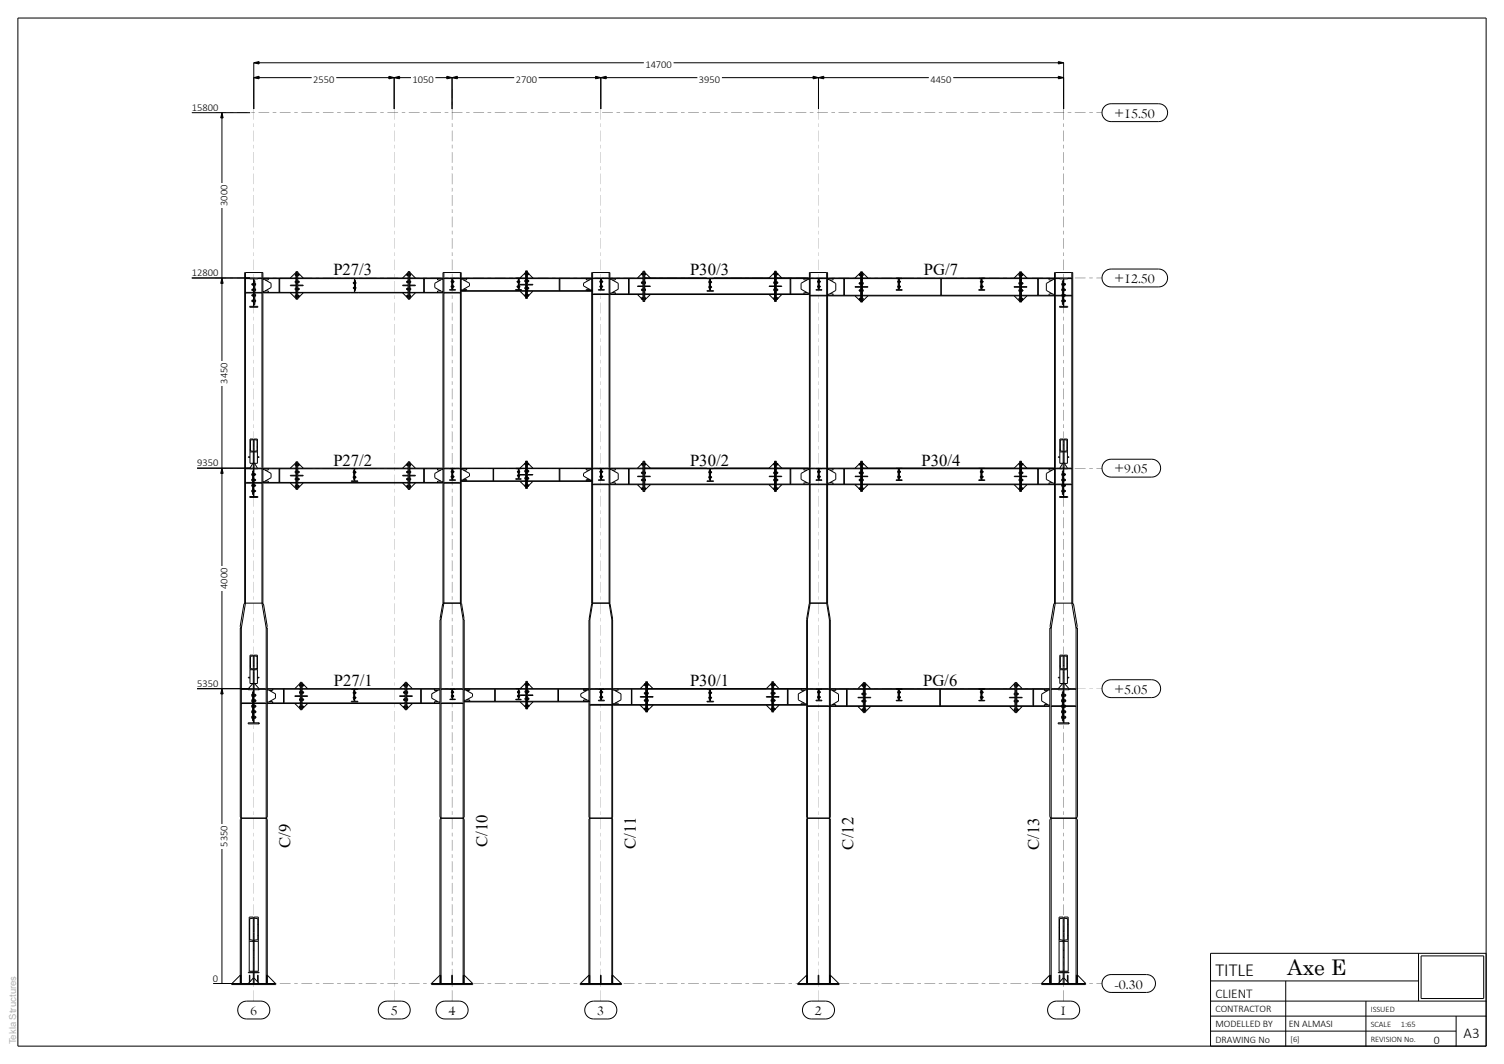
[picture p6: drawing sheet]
<svg xmlns="http://www.w3.org/2000/svg" width="420mm" height="297mm" viewBox="0 0 420 297" stroke-linecap="round" stroke-linejoin="round" font-family="sans-serif">
<defs><g id="words">
<text font-size="6" x="359.4" y="272.2">Axe E</text>
<text font-size="5.1" x="339.4" y="272.4">TITLE</text>
<g font-size="4.7">
<text x="93.1" y="76.9">P27/3</text>
<text x="192.7" y="76.9">P30/3</text>
<text x="258" y="76.9">PG/7</text>
<text x="93.1" y="130">P27/2</text>
<text x="192.7" y="130">P30/2</text>
<text x="257.3" y="130">P30/4</text>
<text x="93.3" y="191.5">P27/1</text>
<text x="192.7" y="191.5">P30/1</text>
<text x="257.8" y="191.5">PG/6</text>
<text x="81.1" y="236.8" transform="rotate(-90 81.1 236.8)">C/9</text>
<text x="136.1" y="236.5" transform="rotate(-90 136.1 236.5)">C/10</text>
<text x="177.6" y="236.9" transform="rotate(-90 177.6 236.9)">C/11</text>
<text x="238.3" y="237.1" transform="rotate(-90 238.3 237.1)">C/12</text>
<text x="290.2" y="237.3" transform="rotate(-90 290.2 237.3)">C/13</text>
</g>
<text font-size="4.2" x="408.7" y="289.8">A3</text>
<g font-size="4">
<text x="311.2" y="32.9">+15.50</text>
<text x="311.2" y="79.1">+12.50</text>
<text x="311.2" y="132.2">+9.05</text>
<text x="311.2" y="193.7">+5.05</text>
<text x="311.2" y="276">-0.30</text>
<text x="69.8" y="283.4">6</text>
<text x="109.1" y="283.4">5</text>
<text x="125.2" y="283.4">4</text>
<text x="166.8" y="283.4">3</text>
<text x="227.5" y="283.4">2</text>
<text x="296" y="283.4">1</text>
</g>
<text font-size="3.7" x="339.4" y="278.5">CLIENT</text>
<text font-size="3.3" x="400.3" y="291.3">0</text>
<g font-size="2.9">
<text x="87.5" y="23.2">2550</text>
<text x="115.2" y="23.2">1050</text>
<text x="144" y="23.2">2700</text>
<text x="180.2" y="19">14700</text>
<text x="195.2" y="23.2">3950</text>
<text x="259.8" y="23.2">4450</text>
<text x="53.6" y="31">15800</text>
<text x="63.5" y="57.5" transform="rotate(-90 63.5 57.5)">3000</text>
<text x="53.6" y="77.1">12800</text>
<text x="63.5" y="107.1" transform="rotate(-90 63.5 107.1)">3450</text>
<text x="55" y="130.2">9350</text>
<text x="63.5" y="164.4" transform="rotate(-90 63.5 164.4)">4000</text>
<text x="55" y="191.7">5350</text>
<text x="63.5" y="236.3" transform="rotate(-90 63.5 236.3)">5350</text>
<text x="59.5" y="274.1">0</text>
</g>
<g font-size="2.8">
<text x="339.4" y="286.8">MODELLED BY</text>
<text x="339.4" y="282.6">CONTRACTOR</text>
<text x="359.9" y="286.8">EN ALMASI</text>
<text x="339.4" y="291">DRAWING No</text>
</g>
<text font-size="2.7" fill="#b2b2b2" x="4.5" y="291.5" transform="rotate(-90 4.5 291.5)">Tekla Structures</text>
<g font-size="2.3">
<text x="382.8" y="286.7">SCALE</text>
<text x="382.8" y="282.5">ISSUED</text>
<text x="391.2" y="286.7">1:65</text>
<text x="360.4" y="290.9">[6]</text>
<text x="382.8" y="290.9">REVISION No.</text>
</g>
</g></defs>
<g fill="none" stroke="#000" stroke-width=".28">
<path d="M5 5h410v287h-410zM308.5 29.7l.8-.6 1-.1h13.3a2.5 2.5 0 0 1 2.5 2.5 2.5 2.5 0 0 1-2.5 2.4h-13.3a2.5 2.5 0 0 1-2.4-1.5 2.5 2.5 0 0 1 .6-2.7zM68.3 76.1h5.1v92.3h-5.1zM68.5 76.1v92.3M69.7 77.6v.2h2.3v-.2M69.7 77.8h-1.2l.2-.2h4.3l.2 .2h-1.2M70.5 79.2h-.2v.3h.2M70.5 79.4h.2M70.7 79.1v.6M70.8 79.1h-.3v.5l.3 .1M70.8 77.8v7.7M70.9 79.5h.1"/>
<path d="M70.9 79.2h.1M70.9 77.8v7.7M71 78.4h.2v6.6h-.2M71.2 79.1h.2v.5h-.2M71.2 79.4h.2M73.2 76.1v92.3M73.4 78h.4l1.9 1.1v1.2l-1.9 1.1h-.4M74.8 77.8v.3h-.8M77.9 77.8h.2v3.8h-.2zM82.4 76.7h.2M82.4 78.7h.2M82.5 77.6l.1 .2h-9.2l.1-.2h9.1"/>
<path d="M82.6 75.8h.5v7.7h-.5zM82.6 78.4h-.2v.5h.2M82.6 79.6h-1.5v.2h1.5M82.6 76.5h-.2v.4h.2M82.6 76.1l-1.5 1.5M82.8 76.8h.1M82.8 76.5h.1M82.8 78.8h.1M82.8 78.5h.1M82.8 75.8v7.7M83.1 79.6h1.6v.2h-1.6M83.1 77.6h30.9"/>
<path d="M83.1 78.4v.5M83.1 76.4l.3 .1v.4l-.3 .1M83.1 76.1l1.6 1.5M83.2 78.4h.2v.5h-.2M83.2 76.7h.2M83.2 78.7h.2M83.2 76.4v.6M83.3 77.6l-.2 .2h15.9v3.8h-15.9l.2 .1M83.4 76.5v.3M83.4 78.5v.3M98 77.6v.2M98.7 78.9v.2"/>
<path d="M98.7 79h.2M98.9 78.7v.5M99 78.7l-.3 .1v.4h.3M99.1 79.7l-.1 .1M99.1 78.3h.2v2.8h-.2M99.3 78.8v.4M99.3 79h.1M100.1 77.6v.2M113.7 76.5v.3M113.7 78.5v.3M113.7 76.7h.2M113.7 78.7h.2"/>
<path d="M113.8 77.6l.2 .2h-14.9v3.8h14.9l-.2 .1M113.9 78.4h-.2v.5h.2M113.9 78.4h.1M113.9 78.9h.1M114 75.8h.5v7.7h-.5zM114 79.6h-1.6v.2h1.6M114 76.4l-.3 .1v.4l.3 .1M114 76.1l-1.6 1.5M114.2 75.8v7.7M114.2 76.8h.1M114.2 76.5h.1M114.2 78.8h.1"/>
<path d="M114.2 78.5h.1M114.3 75.8v7.7M114.5 77.6h9.1l.1 .2h-9.2l.1-.2M114.5 78.4h.2v.5h-.2M114.5 79.6h1.5v.2h-1.5M114.5 76.7h.2M114.5 78.7h.2M114.5 76.5h.2v.4h-.2M114.5 76.1l1.5 1.5M118.3 77.8h.2v3.8h-.2zM122.3 77.8v.3h.8M123.7 76.1h5.1v92.3h-5.1z"/>
<path d="M123.7 78h-.4l-1.9 1.1v1.2l1.9 1.1h.4M124 76.1v92.3M125.5 77.6l.8 .1v3.2l-.8 .1h1.7l-.8-.1v-3.2l.8-.1M126 78.6h.2M126 80h.2M126.2 78.4h-.2v.4h.2M126.2 79.8h-.2v.4h.2M126.3 78.7h.1M126.3 78.5h.1M126.3 79.9h.1M126.3 77.8h-2.3l.1-.2h4.3l.2 .2h-2.2M126.3 77.9h-.1v2.8h.1"/>
<path d="M126.4 79.8l-.1 .1M126.4 78.4l.1 .4M126.4 79.8v.4M126.5 78.4h.2v.4h-.3M126.5 78.6h.2M126.5 79.8h.2v.4h-.2M126.5 80h.2M126.7 78.5v.2M126.7 79.9v.2M128.6 76.1v92.3M128.8 78h.4l1.9 1.1v.7l-1.9 1.1h-.4M130.2 77.8v.3h-.8"/>
<path d="M143.9 77.8h1.7M144.4 78.5v.2M144.4 78.6h.3M144.4 79.9v.2M144.7 78.4h-.3v.4h.3M144.7 79.8v.5M144.7 78.4v.5M144.7 79.8h-.3v.4h.3M144.8 78.7h.1M144.8 78.5h.1M144.8 79.9h.1M144.8 79.9l-.1 .1"/>
<path d="M144.8 77.9h.2v2.8h-.2M145 78.4h.2v.4h-.2M145 78.6h.2M145 79.8h.2v.4h-.2M146.6 78.4h.2M146.6 76.5h.2M146.6 77.6l.2 .2h-2v3.1h.8v.1h-1.7v-.1h.8v-3.1h-15.9l.1-.2h17.9M146.8 79.4h-1.6v.1h1.6M146.8 75.6h.5v7.7h-.5zM146.8 76.2h-.2v.5h.2M146.8 78.2h-.2v.5h.2M146.8 76.1l-1.6 1.5"/>
<path d="M147 78.6h.1M147 76.3h.1M147 75.6v7.7M147 76.6h.1M147 78.3h.1M147.3 79.4h1.5v.1h-1.5M147.3 77.6h17.8l.1 .2h-17.9l.1-.2M147.3 78.7h.1M147.3 78.1h.1M147.3 76.2h.3v.5h-.3M147.3 76.1l1.5 1.5M147.3 78.4h.3"/>
<path d="M147.3 78.2h.3v.5h-.3M147.3 76.5h.3M147.6 78.3v.3M147.6 76.3v.3M163.8 77.8v.3h.8M165.2 76.1h5.1v92.3h-5.1zM165.2 78h-.4l-1.9 1.1v.7l1.9 1.1h.4M165.5 76.1v92.3M167.1 77.6l.8 .1v3.2l-.8 .1h1.7l-.8-.1v-3.2l.8-.1M167.5 78.6h.2M167.5 80h.2M167.7 78.4h-.2v.4h.2"/>
<path d="M167.7 79.8h-.2v.4h.2M167.7 77.9h.2v2.8h-.2zM167.9 78.7h.1M167.9 78.5h.1M167.9 79.9h.1M167.9 77.8h-2.4l.2-.2h4.2l.2 .2h-2.1M168 79.8l-.1 .1M168 78.4v.4M168 79.8v.4M168 78.4h.2v.4h-.2M168 78.6h.2M168 79.8h.2v.4h-.2"/>
<path d="M168 80h.2M168.2 78.5v.2M168.2 79.9v.2M170.1 76.1v92.3M170.3 78h.4l1.9 1.1v1.6l-1.9 1.1h-.4M171.7 77.8v.3h-.7M179.2 78.7v.4M179.2 76.5h.3M179.2 76.4v.3M179.2 78.9h.3M179.4 77.6l.1 .2h-9.2l.2-.2h9M179.5 76.3h-.3v.4h.3"/>
<path d="M179.5 78.7h-.3v.5h.3M179.5 79.8h-1.5l1.5 .2M179.5 78.6v.6M179.5 75.7h.5v8.5h-.5zM179.5 76.2v.6M179.5 76.1l-1.5 1.5M179.8 79.1h.1M179.8 78.7h.1M179.8 76.7h.1M179.8 76.4h.1M179.8 75.7v8.5M180 77.6h36.3"/>
<path d="M180 76.5h.3M180 79.8h1.6l-1.6 .2M180 76.3h.3v.4h-.3M180 78.7h.3v.5h-.3M180 78.9h.3M180 76.1l1.6 1.5M180.2 77.6h.1M180.2 77.6l-.2 .2h18.3v3.3l-.9 .2h1.9l-.9-.2v-3.3h17.9M197.4 77.6v.2M198 78.7h.1M198.1 78.5v.4M198.1 79.9v.4"/>
<path d="M198.3 78.9h.1M198.3 78.6h.1M198.3 78.1h-.2v2.7h.2M198.4 79.8l-.1 .1M198.4 78.5h.2v.4l-.2 .1M198.4 79.9h.2v.4h-.2M198.4 78.7h.2M198.6 78.6v.3M199.3 77.6v.2M216.1 76.5h.2M216.1 78.9h.2M216.1 77.6l.2 .2"/>
<path d="M216.3 77.8h.1M216.3 75.7h.5v8.5h-.5zM216.3 76.1l-1.5 1.5M216.3 79.8h-1.5l1.5 .2M216.3 76.3h-.2v.4h.2M216.3 78.7h-.2v.5h.2M216.5 76.7h.1M216.5 76.4h.1M216.5 79.1h.1M216.5 78.7h.1M216.5 75.7v8.5M216.8 78.6v.6"/>
<path d="M216.8 77.6h9l.2 .2h-9.2l.1-.2M216.8 79.8h1.5l-1.5 .2M216.8 76.2v.6M216.8 76.1l1.5 1.5M216.8 76.5h.3M216.8 76.3h.3v.4h-.3M216.8 78.7h.3v.5h-.3M216.8 78.9h.3M216.9 77.6h.1M217.1 78.7v.4M217.1 76.4v.3M224.6 77.8v.3h.7"/>
<path d="M226 76.1h5.1v92.3h-5.1zM226 78h-.4l-1.9 1.1v1.6l1.9 1.1h.4M226.2 76.1v92.3M227.8 77.6l.8 .1v3.2l-.8 .1h1.7l-.8-.1v-3.2l.8-.1M228.3 78.6h.2M228.3 80h.2M228.5 78.4h-.2v.4h.2M228.5 79.8h-.2v.4h.2M228.6 78.7h.1M228.6 78.5h.1M228.6 79.9h.1M228.6 77.9h-.1v2.8h.1"/>
<path d="M228.6 77.8h-2.4l.2-.2h4.3l.1 .2h-2.1M228.7 79.8l-.1 .1M228.7 78.4l.1 .4M228.7 79.8v.4M228.8 78.4h.2v.4h-.3M228.8 78.6h.2M228.8 79.8h.2v.4h-.2M228.8 80h.2M229 78.5v.2M229 79.9v.2M230.8 76.1v92.3M231.1 78h.4l1.9 1.1v2l-1.9 1.1h-.4"/>
<path d="M232.5 77.8l.1 .1-.1 .3h-.8M235.6 77.8h.2v4.6h-.2zM240 78.9v.3M240 79.1h.2M240 76.5v.4M240 76.7h.2M240.1 77.6l.2 .2h-9.2l.2-.2h9M240.2 78.9h-.2v.4h.2M240.2 76.4l.1 .6M240.3 78.8v.6M240.3 76.4l-.3 .1v.5h.2M240.3 75.9h.5v8.4h-.5z"/>
<path d="M240.3 76.1l-1.5 1.5M240.5 79.2h.1M240.5 76.9h.1M240.5 76.5h.1M240.5 78.9h.1M240.5 75.9v8.4M240.8 76.5h.2v.5h-.2M240.8 78.9h.2v.4h-.2M240.8 79.1h.2M240.8 77.6h43.9M240.8 76.7h.2M240.8 76.1l1.6 1.5"/>
<path d="M241 77.6l-.2 .2h10.2v3.1h-.8v.1h1.7v-.1h-.8v-3.1h23v3.1h-.8v.1h1.7v-.1h-.8v-3.1h10.5l-.1-.2M250.2 77.8h1.7M250.7 78.6h.1M250.8 78.4v.4M250.8 79.8v.4M251 78.7h.1M251 78.5h.1M251 79.9h.1M251 77.9h-.2v2.8h.2M251.1 79.9l-.1 .1M251.1 78.4v.5M251.1 79.8h.3v.4h-.2"/>
<path d="M251.2 78.4h.2v.4h-.2M251.2 78.6h.2M251.2 79.8l-.1 .5M251.4 78.5v.2M251.4 79.9v.2M262.7 77.8l.1 4.6zM273.3 77.8h1.7M273.8 78.6h.1M273.9 78.4v.4M273.9 79.8v.4M274.1 78.7h.1M274.1 78.5h.1"/>
<path d="M274.1 79.9h.1M274.1 77.9h-.2v2.8h.2M274.2 79.9l-.1 .1M274.2 78.4h.1M274.2 79.8h.2v.4h-.2M274.2 78.9h.1M274.2 78.4h.2v.4h-.2M274.2 78.6h.2M274.4 78.5v.2M274.4 79.9v.2M284.5 79.1h.2M284.5 76.7h.2"/>
<path d="M284.7 78.9h-.2v.4h.2M284.7 76.1l-1.5 1.5M284.7 75.9h.2v8.4h-.2zM284.7 76.5h-.2v.5h.2M284.9 79.2h.1M284.9 76.9h.1M284.9 76.5h.1M284.9 78.9h.1M285 75.9h.2v8.4h-.2zM285.2 78.8v.6M285.2 77.6h9.1l.2 .2h-9.3l.2-.2M285.2 76.1l1.6 1.5"/>
<path d="M285.2 76.4l.3 .1v.5h-.2M285.3 79.1h.2M285.3 76.7h.2M285.3 78.9h.2v.4h-.2M285.3 76.4l-.1 .6M285.5 78.9v.3M285.5 76.5v.4M289.8 77.8h.1v4.6h-.1zM293.1 77.8l-.1 .3 .8 .1M294.5 76.1h5.1v92.3h-5.1zM294.5 78h-.4l-1.9 1.1v2l1.9 1.1h.4M294.7 76.1v92.3"/>
<path d="M295.9 77.8h-1.2l.2-.2h4.2l.2 .2h-1.1M295.9 77.6v.2h2.3v-.2M296.5 79.4h.2M296.7 79.1h-.2v.5h.2M296.7 78.4h.2v6.6h-.2zM296.9 79.5h.1M296.9 79.2h.1M297 77.8v7.7M297.1 79.1h.3v.5l-.3 .1M297.1 77.8v7.7M297.1 79.4h.3M297.1 79.1v.6"/>
<path d="M297.4 79.2v.3M299.3 76.1v92.3M308.5 75.8l.8-.5 1-.2h13.3a2.5 2.5 0 0 1 2.5 2.5 2.5 2.5 0 0 1-2.5 2.5h-13.3a2.49 2.49 0 0 1-2.4-1.5 2.49 2.49 0 0 1 .6-2.8zM69.7 85.5h2.3v.3h-2.3zM70.5 80.8h-.2v.3h.2M70.5 82.3h-.2v.3h.2M70.5 83.8h-.2v.4h.2M70.5 80.9h.2M70.5 82.5h.2M70.5 84h.2M70.7 82.2h-.2v.5h.2M70.7 80.6l.1 .6"/>
<path d="M70.7 83.7v.6M70.8 82.2v.5M70.8 80.6h-.3v.5h.2M70.8 83.7h-.3v.5l.3 .1M70.8 81.6h-2.1l-.2 .2h2.3M70.9 84l-.1 .1M70.9 80.9l-.1 .1M70.9 81.1h.1M70.9 80.8h.1M70.9 82.6h.1M70.9 82.3h.1M70.9 84.2h.1"/>
<path d="M70.9 83.8h.1M70.9 81.8h.1M70.9 81.6h.1M71.2 82.2h.2v.5h-.2M71.2 80.6h.2v.5h-.2M71.2 83.7h.2v.5h-.2M71.2 80.9h.2M71.2 82.5h.2M71.2 84h.2M71.2 81.6h1.8l.2 .2h-2M74 81.2h.8l.1 .1-.1 .3M81.1 81.7l1.5 1.6"/>
<path d="M82.4 82.7h.2M82.4 80.7h.2M82.5 81.7l.1-.1h-9.2l9.2 .1M82.6 80.4h-.2v.5h.2M82.6 82.4h-.2v.5h.2M82.8 80.8h.1M82.8 80.5h.1M82.8 82.8h.1M82.8 82.5h.1M83.1 80.4h.3v.5h-.2M83.1 82.4l.1 .6M83.1 81.7h30.9"/>
<path d="M83.2 82.7h.2M83.2 82.4h.2v.5l-.3 .1M83.2 80.4l-.1 .6M83.2 80.7h.2M83.4 80.5v.3M83.4 82.5v.3M84.7 81.7l-1.6 1.6M98 81.6v.1M98.7 80.3v.2M98.7 80.4h.2M98.9 80.1l.1 .5M99 80.1l-.3 .1v.4h.2"/>
<path d="M99.3 80.2v.4M99.3 80.4h.1M100.1 81.6v.1M112.4 81.7l1.6 1.6M113.7 82.7h.2M113.7 80.5v.3M113.7 80.7h.2M113.7 82.5v.3M113.9 82.4h-.2v.5l.3 .1M113.9 81h.1M113.9 82.4h.1M114 80.4h-.3v.5h.2"/>
<path d="M114.2 80.8h.1M114.2 80.5h.1M114.2 82.8h.1M114.2 82.5h.1M114.5 80.4h.2v.5h-.2M114.5 82.7h.2M114.5 82.4h.2v.5h-.2M114.5 81.7l9.2-.1h-9.2l.1 .1M114.5 80.7h.2M116 81.7l-1.5 1.6M123.1 81.2h-.8l-.1 .1 .1 .3M124.1 81.6h4.3l.2 .2h-4.6z"/>
<path d="M126.3 80.1h.1M128.8 81.1h.1M128.8 81.1h18M128.8 81.1l18 .2M129.4 80.8h.9l-.2 .3M144.4 80h.3M144.8 80.1h.1M145 80h.2M145.2 81.3l1.6 1.5M146.6 82.5h.2M146.6 80.4h.2M146.8 81.1h.1"/>
<path d="M146.8 82.2h-.2v.5h.2M146.8 80.2h-.2v.5h.2M146.8 81.1l-.2 .2M147 80.6h.1M147 82.6h.1M147 82.3h.1M147 80.3h.1M147.3 81.1h.1M147.3 81.1h17.9M147.3 82.7h.1M147.3 82.2h.1M147.3 80.2h.1"/>
<path d="M147.3 81.1l.1 .2M147.3 82.2h.3v.5h-.3M147.3 82.5h.3M147.3 80.2h.3v.5h-.3M147.3 80.4h.3M147.6 80.3v.3M147.6 82.3v.3M148.8 81.3l-1.5 1.5M156.2 81.1v-3.3h.1v3.3M164.6 80.8h-.8l-.1 .2 .2 .1M165.2 81.1h.1M165.2 81.1l-17.9 .2"/>
<path d="M165.7 82h4.2l.2 .2h-4.6zM167.9 80.1h.1M170.9 81.7h.8v.3M175.5 82v-4.2h.2v4.2M178 82.2l1.5 1.5M179.2 80.8v.3M179.2 80.9h.3M179.2 83.3h.3M179.2 83.1v.3M179.4 82.2l.1-.2h-9.2l.2 .2h9M179.5 83.1h-.3v.4h.3M179.5 80.6v.6"/>
<path d="M179.5 80.6h-.3v.5h.3M179.5 83v.6M179.8 81.1h.1M179.8 80.8h.1M179.8 83.4h.1M179.8 83.1h.1M180 82.2h36.3M180 83.1h.3v.4h-.3M180 80.6h.3v.5h-.3M180 80.9h.3M180 83.3h.3M180.2 82.2l-.2-.2h36.3l-.1 .2"/>
<path d="M181.6 82.2l-1.6 1.5M198 80.1h.1M198.3 80.3h.1M198.3 80h.1M198.4 80.4h.1M198.4 80.1h.2M198.6 80v.3M214.8 82.2l1.5 1.5M216.1 80.9h.2M216.1 83.3h.2M216.3 83.1h-.2v.4h.2M216.3 80.6h-.2v.5h.2"/>
<path d="M216.5 81.1h.1M216.5 80.8h.1M216.5 83.4h.1M216.5 83.1h.1M216.8 82.2h9l.2-.2h-9.2l.1 .2M216.8 80.6h.3v.5h-.3M216.8 83v.6M216.8 83.1h.3v.4h-.3M216.8 80.9h.3M216.8 80.6v.6M216.8 83.3h.3M217.1 80.8v.3"/>
<path d="M217.1 83.1v.3M218.3 82.2l-1.5 1.5M220.6 82v-4.2h.2v4.2M225.4 81.7h-.9l.1 .3M226.2 82.6l.2-.2h4.3l.1 .2zM228.6 80.1h.1M231.7 82h.8M232.5 82h.1M232.5 82l.1 .3-.1 .1M238.8 82.6l1.5 1.5M240 83.5h.2M240 81.1h.2"/>
<path d="M240 80.9v.3M240 83.3v.3M240.1 82.6l.2-.2h-9.2l.2 .2h9M240.2 83.2l.1 .6M240.2 80.8v.6M240.3 83.2h-.3v.5h.2M240.3 80h-1.5v.2h1.5M240.3 80.8l-.3 .1v.4l.3 .1M240.5 80.9h.1M240.5 83.6h.1M240.5 83.3h.1M240.5 81.2h.1"/>
<path d="M240.8 80.9h.2v.4h-.2M240.8 83.2h.2v.5h-.2M240.8 83.5h.2M240.8 81.1h.2M240.8 82.6h43.9M240.8 80h1.6v.2h-1.6M241 82.6l-.2-.2h43.9l-.1 .2M242.4 82.6l-1.6 1.5M250.7 80h.1M251 80.1h.1M251.2 80h.2M273.8 80h.1"/>
<path d="M274.1 80.1h.1M274.2 80.3h.1M274.2 80h.2M283.2 82.6l1.5 1.5M284.5 83.5h.2M284.5 81.1h.2M284.7 83.2h-.2v.5h.2M284.7 80h-1.5v.2h1.5M284.7 80.9h-.2v.4h.2M284.9 80.9h.1M284.9 83.6h.1M284.9 83.3h.1"/>
<path d="M284.9 81.2h.1M285.2 82.6h9.1l.2-.2h-9.3l.2 .2M285.2 83.2h.3v.5h-.2M285.2 80h1.6v.2h-1.6M285.2 80.8l.3 .1v.4l-.3 .1M285.3 83.5h.2M285.3 81.1h.2M285.3 80.8v.6M285.3 83.2l-.1 .6M285.5 80.9v.3M285.5 83.3v.3M286.8 82.6l-1.6 1.5"/>
<path d="M293.8 82h-.8l.1 .4M295.9 85.5h2.3v.3h-2.3zM296.5 80.9h.2M296.5 84h.2M296.7 82.2h-.2v.5h.2M296.7 80.6h-.2v.5h.2M296.7 82.4h-1.8l-.2 .2h2M296.7 83.7h-.2v.5h.2M296.9 81.1h.1M296.9 80.8h.1M296.9 82.6h.1M296.9 82.3h.1"/>
<path d="M296.9 82.4h.1M296.9 83.8h.1M297.1 84l-.2 .2M297.1 80.9l-.1 .1M297.1 80.6h.3v.5h-.3M297.1 82.4h2l.2 .2h-2.2M297.1 82.2v.5M297.1 83.7h.3v.5l-.3 .1M297.1 82.2h.3v.5h-.3M297.1 80.9h.3M297.1 80.6v.6M297.1 84h.3"/>
<path d="M297.1 83.7v.6M297.4 80.8v.3M297.4 82.3l.1 .3M297.4 83.8v.4M69.7 130.8h-1.2l.2-.1h4.3l.2 .1h-1.2M69.7 130.7v.2h2.3v-.2M69.7 138.6h2.3v.2h-2.3zM69.8 127.5h-.5v.2h.5M69.8 126.1h.9M69.9 125.6l-.1 .1M70.3 134h.2M70.3 135.5h.2"/>
<path d="M70.3 132.5h.2M70.3 137.1h.2M70.5 134.7h-1.8l-.2 .2h2M70.5 132.2h-.2v.5h.2M70.5 133.7h-.2v.5h.2M70.5 135.3h-.2v.5h.2M70.5 136.8h-.2v.5h.2M70.6 129.3l-.8 1.4M70.7 129.3h-.9v-6.7h.9v8.1M70.7 124.2h.3M70.7 126.1h.3M70.7 122.7l-.8 .1v3.1l.8 .1"/>
<path d="M70.8 134.7h.1M70.8 134.9h.1M70.8 132.6h.1M70.8 132.3h.1M70.8 134.2h.1M70.8 133.8h.1M70.8 135.7h.1M70.8 135.4h.1M70.8 137.2h.1M70.8 136.9h.1M70.8 137.5l-.3 .2M70.8 134.4l-.3 .2"/>
<path d="M70.8 131.4h-.3v6.6h.3M70.8 130.9v7.7M70.9 137.1l-.1 .1M70.9 133.9l-.1 .2M70.9 134.7h2.1l.2 .2h-2.3M70.9 130.9v7.7M70.9 132.2l.1 .5M70.9 133.7l.1 .6M70.9 135.3l.1 .5M70.9 136.8l.1 .5M71 129l-.3 .2M71 129.3h.9v-6.7h-.9v8.1"/>
<path d="M71 126.1h.9M71 122.7l.8 .1v3.1l-.8 .1M71 134h.2M71 135.3h.2v.5h-.3M71 133.7h.2v.5l-.3 .1M71 135.5h.2M71 132.2h.2v.5h-.3M71 132.5h.2M71 136.8h.2v.5h-.3M71 137.1h.2M71.1 129.3l.8 1.4M71.2 132.3h.2v.3h-.2"/>
<path d="M71.2 133.8h.2v.4h-.2M71.2 135.4h.2v.3h-.2M71.2 136.9h.2v.3h-.2M71.9 124.8l-.1 .1M71.9 127.5h.4v.2h-.4M73.4 131.1h.4l1.9 1.1v1.1l-1.9 1.1h-.4M74 134.3h.8l.1 .1-.1 .3M74.8 130.8l.1 .3-.1 .1h-.8M77.9 130.9h.2v3.7h-.2zM81.1 134.8l1.5 1.6M82.4 133.8h.2M82.4 129.7h.2"/>
<path d="M82.4 131.7h.2M82.4 135.8h.2M82.5 130.7l.1 .1h-9.2l.1-.1h9.1M82.5 134.8l.1-.1h-9.2l.1 .1h9.1M82.6 131.5h-.2v.5h.2M82.6 132.7h-1.5v.1h1.5M82.6 133.5h-.2v.5h.2M82.6 128.9h.5v7.7h-.5zM82.6 129.5h-.2v.5h.2M82.6 135.5h-.2v.5h.2M82.6 129.2l-1.5 1.5M82.8 131.6h.1"/>
<path d="M82.8 131.9h.1M82.8 128.9v7.7M82.8 129.9h.1M82.8 129.6h.1M82.8 133.9h.1M82.8 133.6h.1M82.8 135.9h.1M82.8 135.6h.1M83.1 130.7h30.9M83.1 134.8h30.9M83.1 132.7h1.6v.1h-1.6M83.1 131.5l.1 .5"/>
<path d="M83.1 133.5v.5M83.1 129.2l1.6 1.5M83.1 129.5v.5M83.1 135.5v.6M83.2 131.5h.2v.5h-.3M83.2 133.5h.2v.5h-.2M83.2 133.8h.2M83.2 129.7h.2M83.2 129.5h.2v.5h-.2M83.2 135.5h.2v.5h-.2M83.2 131.7h.2M83.2 135.8h.2"/>
<path d="M83.3 130.7l-.2 .1h15.9v3.4l-.9 .2h1.8l-.8-.2v-3.4h14.9l-.2-.1M83.3 134.8l-.2-.1h30.9l-.2 .1M83.4 131.6v.3M83.4 129.6v.3M83.4 133.6v.3M83.4 135.6v.3M84.7 134.8l-1.6 1.6M98.1 130.7v.1M98.6 131.8h.2M98.6 133.2h.2M98.8 131.6v.4M98.8 133v.4"/>
<path d="M99 131.9h.1M99 131.7h.1M99 133.3h.1M99 133.1h.1M99 131.1h-.2v2.8h.2M99.1 132.8l-.1 .1M99.1 131.6h.2v.4h-.2M99.1 133h.2v.4h-.2M99.1 131.8h.2M99.1 131.6v.5M99.1 133.2h.2M99.1 133v.4"/>
<path d="M99.3 133.1v.2M99.3 131.7v.2M99.9 130.7v.1M112.4 134.8l1.6 1.6M113.7 131.6v.3M113.7 133.8h.2M113.7 129.7h.2M113.7 129.6v.3M113.7 131.7h.2M113.7 133.6v.3M113.7 135.6v.3M113.7 135.8h.2"/>
<path d="M113.9 131.5h-.2v.5h.3M113.9 129.5h-.2v.5h.2M113.9 133.5h-.2v.5h.2M113.9 135.5h-.2v.5h.2M113.9 131.5h.1M113.9 134h.1M113.9 129.5h.1M113.9 130h.1M113.9 133.5h.1M113.9 136.1h.1M113.9 135.5h.1M114 128.9h.5v7.7h-.5z"/>
<path d="M114 132.7h-1.6v.1h1.6M114 129.2l-1.6 1.5M114.2 131.6h.1M114.2 128.9v7.7M114.2 131.9h.1M114.2 129.9h.1M114.2 129.6h.1M114.2 133.9h.1M114.2 133.6h.1M114.2 135.9h.1M114.2 135.6h.1M114.3 128.9v7.7"/>
<path d="M114.5 130.7h9.1l.1 .1h-9.2l.1-.1M114.5 134.8h9.1l.1-.1h-9.2l.1 .1M114.5 129.2l1.5 1.5M114.5 131.5h.2v.5h-.2M114.5 132.7h1.5v.1h-1.5M114.5 133.5h.2v.5h-.2M114.5 133.8h.2M114.5 129.7h.2M114.5 129.5h.2v.5h-.2M114.5 131.7h.2M114.5 135.5h.2v.5h-.2M114.5 135.8h.2"/>
<path d="M116 134.8l-1.5 1.6M118.3 130.9h.2v3.7h-.2zM122.3 130.8l-.1 .3 .1 .1h.8M123.1 134.3h-.8l-.1 .1 .1 .3M123.7 131.1h-.4l-1.9 1.1v1.1l1.9 1.1h.4M124 130.8l.1-.1h4.3l.2 .1h-2.2v3.1l.8 .2h-1.7l.8-.2v-3.1zM124.1 134.7h4.3l.2 .2h-4.6zM125.5 130.7v.1M126 133.1h.2M126 131.7h.2M126.2 131.5h-.2v.4h.2M126.2 132.8h-.2v.5h.2"/>
<path d="M126.3 131.8h.1M126.3 131.6h.1M126.3 133.2h.1M126.3 132.9h.1M126.3 131h-.1v2.8h.1M126.4 132.9l-.1 .1M126.4 131.4l.3 .1v.4h-.3M126.4 132.8h.3v.5h-.2M126.5 133.1h.2M126.5 131.7h.2M126.5 132.8l-.1 .5M126.5 131.4v.5"/>
<path d="M126.7 132.9v.3M126.7 131.6v.2M127.2 130.7v.1M128.8 131.1h.4l1.9 1.1v.7l-1.9 1.1h-.4M129.4 133.8h.7l.2 .3-1.5 .1M130.2 130.8l.1 .3-.2 .1h-.7M137.7 130.8v3.4l.1-3.4M144 130.8h1.5M144.2 133.6l-.1 .2M144.5 132.7h.1M144.5 131.6h.1M144.5 131.8h.1"/>
<path d="M144.5 132.8h.1M144.5 131.7h.2M144.5 132.8h.2M144.7 131.9h.1M144.7 132.6h.1M144.7 132.9h.1M144.7 131.5h-.2v.4h.2M144.7 131.5h.1M144.7 132.6h-.2v.3h.2M144.8 131.8h.1M144.8 131.6h.1M144.8 132.8h.1"/>
<path d="M144.8 132.7h.1M144.8 133.1h-.1M144.8 131.1h.2v2.3h-.2M145 132.6v.3M145 131.7h.1M145 131.5v.4M145 132.8h.1M145.2 134.4l1.6 1.5M146.6 129.5h.2M146.6 131.5h.2M146.6 133.5h.2M146.6 135.5h.2"/>
<path d="M146.6 130.7l.2 .1h-2v2.8l.7 .2h-1.5l.7-.2v-2.8h-15.9l.1-.1h17.9M146.6 134.4l.2-.2h-18l18 .2M146.8 131.3h-.2v.5h.2M146.8 133.3h-.2v.5h.2M146.8 135.3h-.2v.5h.2M146.8 128.7h.5v7.7h-.5zM146.8 129.2l-1.6 1.5M146.8 129.3h-.2v.4h.2M146.8 132.5h-1.6l1.6 .1M147 131.7h.1M147 133.4h.1M147 128.7v7.7"/>
<path d="M147 129.4h.1M147 133.7h.1M147 135.7h.1M147 135.4h.1M147 129.7h.1M147 131.4h.1M147.3 130.7h17.8l.1 .1h-17.9l.1-.1M147.3 131.2l.3 .1v.5h-.3M147.3 133.2h.1M147.3 134.4l17.9-.2h-17.9l.1 .2M147.3 133.8h.1M147.3 132.5h1.5l-1.5 .1"/>
<path d="M147.3 135.3h.1M147.3 129.2h.1M147.3 129.2l1.5 1.5M147.3 133.3h.3v.5h-.3M147.3 135.3h.3v.5h-.3M147.3 129.3h.3v.4l-.3 .1M147.3 129.5h.3M147.3 131.5h.3M147.3 133.5h.3M147.3 135.5h.3M147.6 131.4v.3M147.6 133.4v.3"/>
<path d="M147.6 129.4v.3M147.6 135.4v.3M148.8 134.4l-1.5 1.5M156.2 130.8v3.4h.1v-3.4M163.8 130.8v.4h.8M164.6 133.8h-.7l-.2 .3 1.5 .1M165.2 131.1h-.4l-1.9 1.1v.7l1.9 1.1h.4M165.5 130.8l.2-.1h4.2l.2 .1h-2.1v3.1l.8 .2h-1.7l.8-.2v-3.1zM165.7 135.1h4.2l.2 .2h-4.6zM167.1 130.7v.1M167.5 133.1h.2M167.5 131.7h.2"/>
<path d="M167.7 131.5h-.2v.4h.2M167.7 132.8h-.2v.5h.2M167.7 131h.2v2.8h-.2zM167.9 132.9h.1M167.9 131.6h.1M167.9 131.8h.1M167.9 133.2h.1M168 132.9l-.1 .1M168 131.4l.2 .1v.4h-.2M168 132.8h.2v.5h-.2M168 133.1h.2M168 131.7h.2"/>
<path d="M168 132.8v.5M168 131.4v.5M168.2 132.9v.3M168.2 131.6v.2M168.8 130.7v.1M170.3 131.1h.4l1.9 1.1v1.6l-1.9 1.1h-.4M170.9 134.7h.8v.4M171.7 130.8v.4h-.7M175.5 130.9h.2v4.2h-.2zM178 135.3l1.5 1.5M179.2 132h.3M179.2 131.8v.3"/>
<path d="M179.2 134h.3M179.2 136.4h.3M179.2 129.5v.2M179.2 133.8v.4M179.2 136.2v.3M179.2 129.6h.3M179.4 130.7l.1 .1h-9.2l.2-.1h9M179.4 135.3l.1-.2h-9.2l.2 .2h9M179.5 133.7h-.3v.5l.3 .1M179.5 131.7h-.3v.5h.3M179.5 129.3v.6M179.5 136.1v.5"/>
<path d="M179.5 132.9h-1.5l1.5 .2M179.5 131.7v.6M179.5 128.7h.5v8.5h-.5zM179.5 129.3l-.3 .1v.4l.3 .1M179.5 136.1h-.3v.5h.3M179.5 133.7v.6M179.5 129.2l-1.5 1.5M179.8 131.8h.1M179.8 129.7h.1M179.8 129.5h.1M179.8 136.5h.1M179.8 136.2h.1"/>
<path d="M179.8 134.2h.1M179.8 133.8h.1M179.8 132.1h.1M179.8 128.7v8.5M180 130.7h36.3M180 132.9h1.6l-1.6 .2M180 132h.3M180 134h.3M180 135.3h36.3M180 136.4h.3M180 133.7h.3v.5h-.3M180 129.4h.3v.4h-.3"/>
<path d="M180 136.1h.3v.5h-.3M180 129.6h.3M180 131.7h.3v.5h-.3M180 129.2l1.6 1.5M180.2 130.7h.1M180.2 130.7l-.2 .1h18.3v3.4l-.9 .2h1.9l-.9-.2v-3.4h17.9M180.2 135.3l-.2-.2h36.3l-.1 .2M181.6 135.3l-1.6 1.5M197.4 130.7v.1M198 131.8h.1M198 133.2h.1M198.1 131.6v.4"/>
<path d="M198.1 133v.4M198.3 131.9h.1M198.3 131.7h.1M198.3 133.3h.1M198.3 133.1h.1M198.3 131.1h-.2v2.8h.2M198.4 132.8l-.1 .1M198.4 131.6h.2v.4h-.2M198.4 133h.2v.4h-.2M198.4 132.1h.1M198.4 131.8h.2M198.4 133.2h.2"/>
<path d="M198.6 133.1v.2M198.6 131.7v.2M199.3 130.7v.1M214.8 135.3l1.5 1.5M216.1 132h.2M216.1 134h.2M216.1 136.4h.2M216.1 129.6h.2M216.1 130.7l.2 .1M216.3 130.8h.1M216.3 132.9h-1.5l1.5 .2M216.3 129.2l-1.5 1.5"/>
<path d="M216.3 129.4h-.2v.4h.2M216.3 131.7h-.2v.5h.2M216.3 133.7h-.2v.5h.2M216.3 136.1h-.2v.5h.2M216.3 128.7h.5v8.5h-.5zM216.5 129.7h.1M216.5 129.5h.1M216.5 136.5h.1M216.5 136.2h.1M216.5 132.1h.1M216.5 131.8h.1M216.5 134.2h.1"/>
<path d="M216.5 133.8h.1M216.5 128.7v8.5M216.8 130.7h9l.2 .1h-9.2l.1-.1M216.8 132.9h1.5l-1.5 .2M216.8 131.7v.6M216.8 135.3h9l.2-.2h-9.2l.1 .2M216.8 133.7v.6M216.8 129.3l.3 .1v.4l-.3 .1M216.8 136.1h.3v.5h-.3M216.8 129.2l1.5 1.5M216.8 132h.3M216.8 134h.3"/>
<path d="M216.8 129.3v.6M216.8 136.1v.5M216.8 131.7h.3v.5h-.3M216.8 133.7h.3v.5l-.3 .1M216.8 136.4h.3M216.8 129.6h.3M216.9 130.7h.1M217.1 131.8v.3M217.1 129.5v.2M217.1 133.8v.4M217.1 136.2v.3M218.3 135.3l-1.5 1.5"/>
<path d="M220.6 130.9h.2v4.2h-.2zM224.6 130.8v.4h.7M225.4 134.7h-.8v.4M226 131.1h-.4l-1.9 1.1v1.6l1.9 1.1h.4M226.2 130.8l.2-.1h4.3l.1 .1h-2.1v3.1l.8 .2h-1.7l.8-.2v-3.1zM226.2 135.3l.2-.2h4.3l.1 .2zM227.8 130.7v.1M228.3 133.1h.2M228.3 131.7h.2M228.5 131.5h-.2v.4h.2M228.5 132.8h-.2v.5h.2M228.6 131.8h.1"/>
<path d="M228.6 131.6h.1M228.6 133.2h.1M228.6 132.9h.1M228.6 131h-.1v2.8h.1M228.7 132.9l-.1 .1M228.7 131.4l.3 .1v.4h-.3M228.7 132.8h.3v.5h-.2M228.8 133.1h.2M228.8 131.7h.2M228.8 132.8l-.1 .5M228.8 131.4v.5M229 132.9v.3"/>
<path d="M229 131.6v.2M229.5 130.7v.1M231.1 131.1h.4l1.9 1.1v1.6l-1.9 1.1h-.4M231.7 134.7h.8v.4M232.5 130.8v.4h-.8M235.6 130.9h.2v4.2h-.2zM238.8 135.3l1.5 1.5M240 132h.2M240 131.8v.3M240 134h.2M240 136.4h.2M240 129.5v.2"/>
<path d="M240 136.2v.3M240 133.8v.4M240 129.6h.2M240.2 130.7l.1 .1h-9.2l.1-.1h9.1M240.2 135.3l.1-.2h-9.2l.1 .2h9.1M240.2 133.7h-.2v.5l.3 .1M240.2 131.7h-.2v.5h.2M240.2 129.3v.6M240.2 136.1v.5M240.3 132.9h-1.5l1.5 .2M240.3 131.7v.6M240.3 128.7h.5v8.5h-.5z"/>
<path d="M240.3 129.3l-.3 .1v.4l.3 .1M240.3 136.1h-.3v.5h.3M240.3 133.7l-.1 .6M240.3 129.2l-1.5 1.5M240.5 131.8h.1M240.5 129.7h.1M240.5 129.5h.1M240.5 136.5h.1M240.5 136.2h.1M240.5 134.2h.1M240.5 133.8h.1M240.5 128.7v8.5"/>
<path d="M240.5 132.1h.1M240.8 129.4h.2v.4h-.2M240.8 131.7h.2v.5h-.2M240.8 133.7h.2v.5h-.2M240.8 136.1h.2v.5h-.2M240.8 130.7h43.9M240.8 132.9h1.6l-1.6 .2M240.8 132h.2M240.8 134h.2M240.8 135.3h43.9M240.8 136.4h.2M240.8 129.6h.2"/>
<path d="M240.8 129.2l1.6 1.5M241 130.7h.1M241 130.7l-.2 .1h10.2v3.1h-.8v.2h1.7v-.2h-.8v-3.1h23v3.1h-.8v.2h1.7v-.2h-.8v-3.1h10.5M241 135.3l-.2-.2h43.9l-.1 .2M242.4 135.3l-1.6 1.5M250.2 130.8h1.7M250.7 133.1h.1M250.7 131.7h.1M250.8 132.9v.4M250.8 131.5v.4M251 131.8h.1M251 131.6h.1"/>
<path d="M251 133.2h.1M251 133h.1M251 131h-.2v2.8h.2M251.1 133l-.1 .1M251.1 132.9h.3v.4h-.3M251.1 131.5h.3v.4h-.2M251.2 133.1h.2M251.2 131.5l-.1 .4M251.2 131.7h.2M251.2 132.9v.4M251.4 131.6v.2M251.4 133v.2"/>
<path d="M273.3 130.8h1.7M273.8 133.1h.1M273.8 131.7h.1M273.9 132.9v.4M273.9 131.5v.4M274.1 131.8h.1M274.1 131.6h.1M274.1 133.2h.1M274.1 133h.1M274.1 131h-.2v2.8h.2M274.2 133l-.1 .1M274.2 131.9h.1"/>
<path d="M274.2 132.9h.2v.4h-.2M274.2 131.5h.2v.4h-.2M274.2 133.1h.2M274.2 131.7h.2M274.4 131.6v.2M274.4 133v.2M283.2 135.3l1.5 1.5M284.6 132h.1M284.6 134h.1M284.6 136.4h.1M284.6 129.6h.1M284.6 130.7l.1 .1"/>
<path d="M284.7 130.8h.1M284.7 132.9h-1.5l1.5 .2M284.7 128.7h.5v8.5h-.5zM284.7 133.7h-.1v.5h.1M284.7 129.4h-.1v.4h.1M284.7 136.1h-.1v.5h.1M284.7 131.7h-.1v.5h.1M284.7 129.2l-1.5 1.5M285 131.8h.1M285 129.7h.1M285 129.5h.1M285 136.5h.1"/>
<path d="M285 136.2h.1M285 134.2h.1M285 133.8h.1M285 128.7v8.5M285 132.1h.1M285.2 130.7h9.1l.2 .1h-9.3l.2-.1M285.2 132.9h1.6l-1.6 .2M285.2 131.7v.6M285.2 135.3h9.1l.2-.2h-9.3l.2 .2M285.2 129.3l.3 .1v.4l-.3 .1M285.2 136.1h.3v.5h-.3M285.2 133.7l.1 .6"/>
<path d="M285.2 129.2l1.6 1.5M285.3 132h.2M285.3 134h.2M285.3 136.4h.2M285.3 133.7h.2v.5l-.3 .1M285.3 129.6h.2M285.3 131.7h.2v.5h-.2M285.3 129.3v.6M285.3 136.1v.5M285.4 130.7h.1M285.5 131.8v.3M285.5 129.5v.2"/>
<path d="M285.5 136.2v.3M285.5 133.8v.4M286.8 135.3l-1.6 1.5M289.8 130.9h.1v4.2h-.1zM293 130.8v.4h.8M293.8 134.7h-.8v.4M294.5 131.1h-.4l-1.9 1.1v1.6l1.9 1.1h.4M295.9 130.8h-1.2l.2-.1h4.2l.2 .1h-1.1M295.9 130.7v.2h2.3v-.2M295.9 138.6h2.3v.2h-2.3zM296 127.5h-.5v.2h.5M296 126.1h.9"/>
<path d="M296.1 125.6l-.1 .1M296.5 134h.2M296.5 135.3v.5h.2M296.5 135.5h.2M296.5 132.5h.2M296.5 137.1h.2M296.7 131.4h.2v6.6h-.2zM296.7 135.1h-1.8l-.2 .2h2M296.7 133.7h-.2v.5h.2M296.7 132.2h-.2v.5h.2M296.7 136.8h-.2v.5h.2M296.8 129.3l-.8 1.4"/>
<path d="M296.9 129.3h-.9v-6.7h.9v8.1M296.9 122.7l-.8 .1v3.1l.8 .1M296.9 124.2h.2M296.9 126.1h.2M296.9 137.5l-.2 .2M296.9 134.4l-.2 .2M296.9 135.3h.1M296.9 134.2h.1M296.9 133.8h.1M296.9 135.1h.1M296.9 132.3h.1M296.9 132.6h.1"/>
<path d="M296.9 135.7h.1M296.9 135.4h.1M296.9 136.9h.1M297 130.9v7.7M297.1 137.1l-.2 .1M297.1 133.9l-.1 .2M297.1 135.1h2l.2 .2h-2.2M297.1 130.9v7.7M297.1 132.2v.5M297.1 133.7v.6M297.1 135.3v.5M297.1 136.8v.5"/>
<path d="M297.1 129l-.2 .2M297.1 134h.3M297.1 133.7h.3v.5l-.3 .1M297.1 129.3h1v-6.7h-1v8.1M297.1 126.1h1M297.1 132.2h.3v.5h-.3M297.1 136.8h.3v.5h-.3M297.1 135.5h.3M297.1 132.5h.3M297.1 137.1h.3M297.1 122.7l.8 .1v3.1l-.8 .1M297.2 129.3l.9 1.4"/>
<path d="M297.4 136.9v.3M297.4 132.3v.3M297.4 133.8v.4M297.4 135.4v.3M297.4 135.3v.5h-.3M298.1 124.8l-.2 .1M298.1 127.5h.4v.2h-.4M308.5 128.9l.8-.5 1-.2h11.3a2.5 2.5 0 0 1 2.5 2.5 2.5 2.5 0 0 1-2.5 2.5h-11.3a2.49 2.49 0 0 1-2.4-1.6 2.49 2.49 0 0 1 .6-2.7zM67.4 175.3h-.3v52.7l.3 .4M67.4 175.3v99.2l-.1-.1M68.5 168.4l-.4 .2-1 6.3 .3 .4M68.5 168.4l-1.1 6.9"/>
<path d="M73.2 168.4l.4 .2 1 6.3-.3 .4M73.2 168.4l1.1 6.9M74.3 175.3h.3v52.7l-.3 .4M74.3 175.3v99.2l.1-.1M123.1 173v101.5v-2.3l-.1 2.3M123.1 173h-.2v55l.2 .4M124 168.4l-.4 .1-.7 4.2 .2 .3M124 168.4l-.9 4.6M128.6 168.4l.3 .1 .7 4.2-.3 .3M128.6 168.4l.7 4.6M129.3 173h.3v55l-.3 .4M129.3 173v101.5"/>
<path d="M164.7 173v101.5v-2.3l-2.6 2.3M164.7 173h-.2v55.1l.2 .3M165.5 168.4l-.3 .1-.7 4.3 .2 .2M165.5 168.4l-.8 4.6M170.1 168.4l.2 .1 .8 4.3-.2 .2M170.1 168.4l.8 4.6M170.9 173h.2v55.1l-.2 .3M170.9 173v101.5v-2.3l2.6 2.3M225.5 173v101.5l-.1-2.3-2.6 2.3M225.5 173h-.2v55.1l.2 .3M226.2 168.4l-.2 .1-.7 4.3 .2 .2M226.2 168.4l-.7 4.6"/>
<path d="M230.8 168.4l.3 .1 .7 4.3-.2 .2M230.8 168.4l.8 4.6M231.6 173h.3v55.1l-.3 .3M231.6 173v101.5M293.5 175.3h-.3v52.7l.3 .4M293.5 175.3v99.2l-.1-.1M294.7 168.4l-.4 .2-1.1 6.3 .3 .4M294.7 168.4l-1.2 6.9M299.3 168.4l.5 .2 1 6.3-.3 .4M299.3 168.4l1.2 6.9M300.5 175.3h.4v52.7l-.4 .4M300.5 175.3v99.2l.1-.1"/>
<path d="M69.3 192.4h-1.9l.2-.2h6.5l.2 .2h-1.9M69.8 189.1h-.5v.1h.5M69.8 186.9h.9M69.9 185.9l-.1 .1M70.3 195.6h.2M70.3 197.1h.2M70.3 194.1h.2M70.3 198.7h.2M70.5 193.8h-.2v.6h.2M70.5 195.3h-.2v.6h.2M70.5 198.4h-.2v.6h.2M70.5 196.8h-.2v.6h.2"/>
<path d="M70.5 199.9h-.2v.6h.2M70.6 190.8l-1.3 1.4v.3h3.1v-.2l-.3 .2M70.7 190.8h-.9v-7.9h.9v9.3M70.7 185.8h.3M70.7 187.6h.3M70.7 183.1l-.8 .1v3.4l.8 .1M70.8 199.1l-.3 .2M70.8 196l-.3 .2h-2.9l-.2 .2h3.1M70.8 193.1h-.3v8.1h.3M70.8 192.5v9.3M71 190.5l-.3 .3M71 198.6l-.2 .2"/>
<path d="M71 195.5l-.2 .2M71 193.7l.3 .1v.6h-.3M71 195.3h.3v.6h-.3M71 198.3v.7M71 196.2h3.1l.2 .2h-3.3M71 196.8h.3v.6h-.3M71 190.8h.9v-7.9h-.9v9.3M71 192.5v9.3M71 199.9h.3v.6h-.3M71 183.1l.8 .1v3.4l-.8 .1M71 186.9h.9M71 195.3v.7"/>
<path d="M71 198.4h.3v.6h-.3M71 195.6h.3M71 197.1h.3M71 196.8v.7M71 193.7v.7M71 199.9v.7M71 194.1h.3M71 198.7h.3M71.1 190.8l1.2 1.4M71.3 193.9h.2v.4h-.2M71.3 195.4h.2v.4h-.2M71.3 197h.2v.3h-.2"/>
<path d="M71.3 198.5h.2v.4h-.2M71.9 185.1l-.1 .1M71.9 189.1h.4v.1h-.4M74.6 192.6h.4l1.9 1.1v1.2l-1.9 1.1h-.4M75.3 195.8h.7v.4M76 192.4l.2 .1-.2 .2h-.7M79.2 192.4h.1v3.8h-.1zM82.3 196.4l1.6 1.5M83.7 195.3h.2M83.7 191.3h.2M83.7 193.3h.2M83.7 197.3h.2"/>
<path d="M83.7 196.4l.2-.2h-9.3l.2 .2h9.1M83.7 192.2l.2 .2h-9.3l9.3-.2M83.9 194.2h-1.6v.2h1.6M83.9 191h-.2v.6h.2M83.9 193h-.2v.5h.2M83.9 195h-.2v.5h.2M83.9 190.5h.5v7.6h-.5zM83.9 197.1h-.2v.4h.2M83.9 190.7l-1.6 1.5M84.1 191.1h.1M84.1 193.5h.1M84.1 195.4h.1"/>
<path d="M84.1 191.4h.1M84.1 193.1h.1M84.1 195.2h.1M84.1 197.4h.1M84.1 197.1h.1M84.1 190.5v7.6M84.4 194.2h1.5v.2h-1.5M84.4 192.2h28.7M84.4 193h.3v.5h-.3M84.4 195h.3v.5h-.3M84.4 196.4h28.7M84.4 191h.1"/>
<path d="M84.4 193.6h.1M84.4 195.6h.1M84.4 197.6h.1M84.4 197h.1M84.4 190.7l1.5 1.5M84.4 195.3h.3M84.4 191h.3v.6h-.3M84.4 191.3h.3M84.4 197.1h.3v.4h-.3M84.4 193.3h.3M84.4 197.3h.3M84.5 192.2l-.1 .2h14.6v3.3h-.9v.2h1.8v-.2h-.8v-3.3h14l-.1-.2"/>
<path d="M84.5 196.4l-.1-.2h28.7l-.1 .2M84.7 191.1v.3M84.7 193.1v.4M84.7 195.2v.2M84.7 197.1v.3M85.9 196.4l-1.5 1.5M98.1 192.2v.2M98.6 194.8h.2M98.6 193.4h.2M98.8 193.2v.4M98.8 194.6v.3M99 193.5h.1"/>
<path d="M99 193.2h.1M99 194.9h.1M99 194.6h.1M99 192.7h-.2v2.7h.2M99.1 194.4l-.1 .1M99.1 193.1v.5M99.1 194.5v.5M99.1 193.2h.2v.4h-.2M99.1 194.8h.2M99.1 193.4h.2M99.1 194.6h.2v.3h-.2M99.3 193.2v.3"/>
<path d="M99.3 194.6v.3M99.9 192.2v.2M111.6 196.4l1.5 1.5M112.8 195.3h.3M112.8 191.1v.3M112.8 191.3h.3M112.8 193.1v.4M112.8 195.2v.2M112.8 193.3h.3M112.8 197.1v.3M112.8 197.3h.3M113.1 191h-.3v.6h.3"/>
<path d="M113.1 191h.1M113.1 193.6h.1M113.1 195.6h.1M113.1 197.1h-.3v.4h.3M113.1 197.6h.1M113.1 197h.1M113.1 194.2h-1.5v.2h1.5M113.1 190.5h.5v7.6h-.5zM113.1 193h-.3v.5h.3M113.1 195h-.3v.5h.3M113.1 190.7l-1.5 1.5M113.4 191.1h.1"/>
<path d="M113.4 193.5h.1M113.4 195.4h.1M113.4 191.4h.1M113.4 193.1h.1M113.4 195.2h.1M113.4 197.4h.1M113.4 197.1h.1M113.4 190.5v7.6M113.6 194.2h1.5v.2h-1.5M113.6 192.2l9.3 .2h-9.3l.1-.2M113.6 195.3h.2M113.6 191h.2v.6h-.2"/>
<path d="M113.6 191.3h.2M113.6 193h.2v.5h-.2M113.6 195h.2v.5h-.2M113.6 196.4h9.1l.2-.2h-9.3l.2 .2M113.6 193.3h.2M113.6 197.1h.2v.4h-.2M113.6 197.3h.2M113.6 190.7l1.5 1.5M115.1 196.4l-1.5 1.5M117.5 192.4h.1v3.8h-.1zM121.5 192.4l-.1 .3h.8M122.2 195.8h-.7v.4"/>
<path d="M122.9 192.6h-.4l-1.9 1.1v1.2l1.9 1.1h.4M123.1 196.4l.3-.2h5.7l.2 .2zM125.6 192.2l.7 .2v2.8l-.7 .1h1.6l-.8-.1v-2.8l.8-.2M125.8 195.2l-.1 .1M126 193.2h.2M126 194.3h.2M126.2 193v.4M126.2 194.1v.4M126.3 193.3h.1M126.3 193.1h.1M126.3 194.4h.1M126.3 194.2h.1"/>
<path d="M126.3 192.4h-3.2l.3-.2h5.7l.2 .2h-2.9M126.3 192.6h-.1v2.3h.1M126.4 194.6h-.1M126.4 193h.2l-.1 .4M126.4 194.1l.1 .4M126.5 194.5h.1M126.5 194.1h.1M126.5 193l-.1 .4M126.5 193.2h.1M126.5 194.1l.1 .4h-.2M126.5 194.3h.1M126.6 194.2v.2"/>
<path d="M126.6 193.1v.2M129.6 195.7h.1M129.6 195.7l.2 .2h17M129.6 192.6h.4l2 1.1v.7l-2 1.1h-.4M129.6 195.7h17.2M130.3 195.4h.8v.3M131 192.4l.1 .3h-.8M138.1 192.4h.2v3.3h-.2zM144 192.2v.2M144.2 195.2l-.1 .1M144.5 193.1h.1M144.5 194.4h.1"/>
<path d="M144.5 194.2h.1M144.5 193.3h.1M144.5 193.2h.2M144.5 194.3h.2M144.7 193h.1M144.7 194.5h.1M144.7 193.4h.1M144.7 194.1h-.2v.4h.2M144.7 194.1h.1M144.7 193h-.2v.4h.2M144.8 193.3h.1M144.8 193.1h.1"/>
<path d="M144.8 194.4h.1M144.8 194.2h.1M144.8 194.6h-.1M144.8 192.6h.2v2.3h-.2M145 193v.4M145 193.2h.1M145 194.1v.4M145 194.3h.1M145.2 195.9l1.6 1.5M145.5 192.2v.2M146.6 191h.2M146.6 193.1h.2"/>
<path d="M146.6 195.1h.2M146.6 197.1h.2M146.6 192.2l.2 .2h-2v2.8l.7 .1h-1.5l.7-.1v-2.8h-15.1l17.2-.2M146.8 195.7l-.2 .2M146.8 190.8h-.2v.5h.2M146.8 194h-1.6v.1h1.6M146.8 190.2h.5v7.7h-.5zM146.8 192.8h-.2v.5h.2M146.8 196.8h-.2v.5h.2M146.8 194.8h-.2v.5h.2M146.8 190.7l-1.6 1.5M147 197.2h.1"/>
<path d="M147 193.2h.1M147 194.9h.1M147 190.2v7.7M147 196.9h.1M147 190.9h.1M147 195.2h.1M147 191.2h.1M147 192.9h.1M147.1 190.2v7.7M147.3 195.7h.1M147.3 192.2l17.2 .2h-17.2l.1-.2M147.3 190.8h.3v.5h-.2"/>
<path d="M147.3 194h1.5v.1h-1.5M147.3 194.8l.1 .6M147.3 195.7h17.2M147.3 192.8l.1 .5M147.3 196.8v.6M147.3 190.7l1.5 1.5M147.3 195.7l.1 .2M147.4 191h.2M147.4 193.1h.2M147.4 192.8h.2v.5h-.3M147.4 195.1h.2M147.4 197.1h.2"/>
<path d="M147.4 196.8h.2v.5h-.2M147.4 194.8h.2v.5l-.3 .1M147.4 190.8l-.1 .5M147.6 196.9v.3M147.6 192.9v.3M147.6 194.9v.3M147.6 190.9v.3M148.8 195.9l-1.5 1.5M155.8 192.4h.2v3.3h-.2zM163.1 192.4l-.1 .3h.8M163.8 195.4h-.7v.3M164.5 195.7h.1"/>
<path d="M164.5 195.7l-.2 .2h-17M164.5 192.6h-.4l-1.9 1.1v.7l1.9 1.1h.4M164.9 196.6h5.8l.2 .2h-6.2zM167.1 192.2l.8 .2v3h-.8v.2h1.7v-.2h-.8v-3l.8-.2M167.5 193.2h.2M167.5 194.6h.2M167.7 194.4h-.2v.4h.2M167.7 192.5h.2v2.8h-.2zM167.7 193h-.2v.4h.2M167.9 193.1h.1M167.9 193.3h.1M167.9 194.7h.1"/>
<path d="M167.9 194.5h.1M167.9 192.4h-3.2l.2-.2h5.8l.2 .2h-2.9M168 194.5l-.1 .1M168 193h.2v.4l-.2 .1M168 194.3v.5M168 194.4h.2v.4h-.2M168 193v.5M168 193.2h.2M168 194.6h.2M168.2 193.1v.2M168.2 194.5v.2M171.1 192.6h.4l1.9 1.1v1.7l-1.9 1h-.4"/>
<path d="M171.7 196.3h.9l-.2 .4M172.4 192.4l.1 .3-.8 .1M176.3 196.6v-4.2l.1 4.2M178.8 196.8l1.5 1.6M180 191.1h.3M180 191v.3M180 193.5h.3M180 195.5h.3M180 195.4v.3M180 197.9h.3M180 197.7v.4M180 193.4v.3"/>
<path d="M180.2 192.2l.1 .2h-9.2l9.2-.2M180.2 196.8l.1-.1h-9.2l.1 .1h9.1M180.3 193.3h-.3v.5h.3M180.3 190.8v.6M180.3 195.2v.6M180.3 197.6v.6M180.3 194.4h-1.5v.2h1.5M180.3 195.2l-.3 .1v.5h.3M180.3 193.2v.6M180.3 190.3h.5v8.5h-.5zM180.3 190.8l-.3 .1v.5h.3M180.3 197.6l-.3 .1v.5h.3"/>
<path d="M180.3 190.7l-1.5 1.5M180.6 191.3h.1M180.6 195.7h.1M180.6 198.1h.1M180.6 193.4h.1M180.6 195.4h.1M180.6 191h.1M180.6 197.7h.1M180.6 193.7h.1M180.6 190.3v8.5M180.8 194.4h1.6v.2h-1.6M180.8 192.2h34.7"/>
<path d="M180.8 195.3h.2v.5h-.2M180.8 191.1h.2M180.8 193.5h.2M180.8 193.3h.2v.5h-.2M180.8 195.5h.2M180.8 197.9h.2M180.8 196.8h34.7M180.8 190.9h.2v.5h-.2M180.8 197.7h.2v.5h-.2M180.8 190.7l1.6 1.5M181 192.2h.1M181 192.2l-.2 .2h17.5v3.3h-.9v.2h1.9v-.2h-.9v-3.3h17.1"/>
<path d="M181 196.8l-.2-.1h34.7l-.1 .1M182.4 196.8l-1.6 1.6M197.4 192.2v.2M198 194.8h.1M198 193.4h.1M198.1 193.2v.4M198.1 194.6v.3M198.3 193.5h.1M198.3 193.2h.1M198.3 194.9h.1M198.3 194.6h.1M198.3 192.7h-.2v2.7h.2"/>
<path d="M198.4 194.4l-.1 .1M198.4 193.1h.1M198.4 194.5h.1M198.4 195h.1M198.4 193.2h.2v.4h-.2M198.4 194.6h.2v.3h-.2M198.4 194.8h.2M198.4 193.4h.2M198.6 193.2v.3M198.6 194.6v.3M199.3 192.2v.2M214 196.8l1.5 1.6"/>
<path d="M215.3 191.1h.2M215.3 193.5h.2M215.3 195.5h.2M215.3 197.9h.2M215.3 192.2l.2 .2M215.5 192.4h.1M215.5 194.4h-1.5v.2h1.5M215.5 190.7l-1.5 1.5M215.5 195.3h-.2v.5h.2M215.5 193.3h-.2v.5h.2M215.5 190.3h.5v8.5h-.5zM215.5 190.9h-.2v.5h.2"/>
<path d="M215.5 197.7h-.2v.5h.2M215.7 191.3h.1M215.7 195.7h.1M215.7 198.1h.1M215.7 193.4h.1M215.7 195.4h.1M215.7 190.3v8.5M215.7 191h.1M215.7 197.7h.1M215.7 193.7h.1M215.8 190.3v8.5M216 194.4h1.6v.2h-1.6"/>
<path d="M216 192.2l9.3 .2h-9.3l.2-.2M216 195.2l.3 .1v.5h-.3M216 190.7l1.6 1.5M216 193.2v.6M216 196.8h9.1l.2-.1h-9.3l.2 .1M216 190.8l.3 .1v.5h-.2M216 197.6l.3 .1v.5h-.3M216.1 191.1h.2M216.1 193.5h.2M216.1 193.3h.2v.5h-.2M216.1 195.5h.2M216.1 197.9h.2"/>
<path d="M216.1 190.8l-.1 .6M216.1 195.2v.6M216.1 197.6v.6M216.2 192.2h.1M216.3 191v.3M216.3 195.4v.3M216.3 197.7v.4M216.3 193.4v.3M217.6 196.8l-1.6 1.6M219.9 196.6v-4.2h.1v4.2M223.9 192.4l-.1 .3 .8 .1M224.6 196.3h-.8l.1 .4"/>
<path d="M225.3 192.6h-.4l-2 1.1v1.7l2 1h.4M225.6 197h5.8l.2 .2h-6.1zM227.8 192.2l.8 .2v3h-.8v.2h1.7v-.2h-.8v-3l.8-.2M228.3 193.2h.2M228.3 194.6h.2M228.5 194.4h-.2v.4h.2M228.5 193h-.2v.4h.2M228.6 193.3h.1M228.6 193.1h.1M228.6 194.7h.1M228.6 194.5h.1M228.6 192.4h-3.1l.1-.2h5.8l.2 .2h-2.9"/>
<path d="M228.6 192.5h-.1v2.8h.1M228.7 194.5l-.1 .1M228.7 193h.3v.4l-.3 .1M228.7 194.3l.1 .5M228.8 194.4h.2v.4h-.3M228.8 193.2h.2M228.8 194.6h.2M228.8 193v.5M229 193.1v.2M229 194.5v.2M231.9 192.6h.3l1.9 1.2v1.9l-1.9 1.1h-.3M232.5 196.6h.8v.4"/>
<path d="M233.3 192.4v.4h-.8M236.4 197v-4.6h.2v4.6M239.6 197.2l1.5 1.6M240.8 191.2v.3M240.8 193.5v.3M240.8 195.5v.4M240.8 197.9v.3M240.8 191.3h.2M240.8 193.7h.2M240.8 195.7h.2M240.8 198.1h.2M240.9 192.2l.2 .2h-9.2l.1-.2h9.1"/>
<path d="M240.9 197.2l.2-.2h-9.2l.1 .2h9.1M241 195.4h-.2v.6h.2M241 191.6h.1M241 194h.1M241 196h.1M241 195.4h.1M241 198.4h.1M241.1 190.5h.2v8.4h-.2zM241.1 191l-.3 .1v.5h.2M241.1 193.4l-.3 .1v.5h.2M241.1 197.8l-.3 .1v.4h.2M241.1 194.6h-1.5l1.5 .2"/>
<path d="M241.1 190.7l-1.5 1.5M241.3 191.5h.1M241.3 191.2h.1M241.3 193.8h.1M241.3 193.5h.1M241.3 195.9h.1M241.3 195.5h.1M241.3 198.2h.1M241.3 197.9h.1M241.4 190.5h.2v8.4h-.2zM241.6 192.2h41.8M241.6 191.1h.2v.5h-.2"/>
<path d="M241.6 191.3h.2M241.6 193.5h.2v.5h-.2M241.6 195.4h.2v.6h-.2M241.6 197.9h.2v.4h-.2M241.6 193.7h.2M241.6 195.7h.2M241.6 198.1h.2M241.6 197.2h41.8M241.6 194.6h1.6l-1.6 .2M241.6 190.7l1.5 1.5M241.8 192.2l-.2 .2h9.4v3.1l-.8 .1h1.7l-.8-.1v-3.1h23v3.1l-.8 .1h1.7l-.8-.1v-3.1h9.2l-.1-.2M241.8 197.2l-.2-.2h41.8l-.1 .2"/>
<path d="M243.1 197.2l-1.5 1.6M250.2 192.2v.2M250.7 193.2h.1M250.7 194.6h.1M250.8 194.4v.5M250.8 193v.5M251 193.4h.1M251 193.1h.1M251 194.8h.1M251 194.5h.1M251 192.6h-.2v2.7h.2M251.1 194.5l-.1 .1"/>
<path d="M251.1 194.4h.3v.5h-.3M251.1 193h.3v.5h-.3M251.2 193.2h.2M251.2 194.6h.2M251.2 193v.5M251.2 194.4v.5M251.4 193.1v.3M251.4 194.5v.3M251.9 192.2v.2M262.4 197v-4.6h.2v4.6M273.3 192.2v.2M273.8 193.2h.1"/>
<path d="M273.8 194.6h.1M273.9 194.4v.5M273.9 193v.5M274.1 193.4h.1M274.1 193.1h.1M274.1 194.8h.1M274.1 194.5h.1M274.1 192.6h-.2v2.7h.2M274.2 194.5l-.1 .1M274.2 194.4h.2v.5h-.2M274.2 193h.2v.5h-.2M274.2 193.2h.2"/>
<path d="M274.2 194.6h.2M274.4 193.1v.3M274.4 194.5v.3M275 192.2v.2M281.9 197.2l1.5 1.6M283.2 191.3h.2M283.2 193.7h.2M283.2 195.7h.2M283.2 198.1h.2M283.4 191.1h-.2v.5h.2M283.4 193.5h-.2v.5h.2M283.4 195.4h-.2v.6h.2"/>
<path d="M283.4 197.9h-.2v.4h.2M283.4 190.5h.5v8.4h-.5zM283.4 194.6h-1.5l1.5 .2M283.4 190.7l-1.5 1.5M283.7 191.5h.1M283.7 191.2h.1M283.7 193.8h.1M283.7 193.5h.1M283.7 195.9h.1M283.7 195.5h.1M283.7 198.2h.1M283.7 197.9h.1"/>
<path d="M283.7 190.5v8.4M283.9 192.2h9.1l.2 .2h-9.3l.2-.2M283.9 191l.3 .1v.5h-.2M283.9 193.4l.3 .1v.5h-.2M283.9 195.4v.6M283.9 197.8l.3 .1v.4h-.2M283.9 197.2h9.1l.2-.2h-9.3l.2 .2M283.9 194.6h1.6l-1.6 .2M283.9 190.7l1.6 1.5M284 191.3h.2M284 191l-.1 .6M284 193.7h.2"/>
<path d="M284 193.4l-.1 .6M284 195.4h.2v.6h-.2M284 195.7h.2M284 198.1h.2M284 197.8l-.1 .6M284.2 191.2v.3M284.2 193.5v.3M284.2 195.5v.4M284.2 197.9v.3M285.5 197.2l-1.6 1.6M288.5 197v-4.6h.1v4.6M291.8 192.4v.4h.7"/>
<path d="M292.5 196.6h-.7v.4M293.2 192.6h-.4l-1.9 1.2v1.9l1.9 1.1h.4M295.5 192.4h-2l.3-.2h6.5l.2 .2h-2M296 189.1h-.5v.1h.5M296 186.9h.9M296.1 185.9l-.1 .1M296.5 195.6h.2M296.5 197.1h.2M296.5 194.1h.2M296.5 198.7h.2M296.7 193.8h-.2v.6h.2M296.7 195.3h-.2v.6h.2"/>
<path d="M296.7 198.4h-.2v.6h.2M296.7 196.8h-.2v.6h.2M296.7 197h-2.9l-.3 .2h3.2M296.7 199.9h-.2v.6h.2M296.8 190.8l-1.3 1.4v.3h3v-.3M296.9 185.8h.2M296.9 187.6h.2M296.9 190.8h-.9v-7.9h.9v9.3M296.9 183.1l-.8 .1v3.4l.8 .1M296.9 199.1l-.2 .2M296.9 196l-.2 .2M296.9 193.1h-.2v8.1h.2"/>
<path d="M296.9 192.5v9.3M297.1 198.6l-.2 .2M297.1 195.5l-.2 .2M297.1 193.7l.4 .1v.6h-.4M297.1 195.3h.4v.6h-.3M297.1 198.3l.1 .7M297.1 196.8h.4v.6h-.3M297.1 197h3.2l.2 .2h-3.4M297.1 192.5v9.3M297.1 199.9h.4v.6h-.3M297.1 190.5l-.2 .3M297.1 190.8h1v-7.9h-1v9.3"/>
<path d="M297.1 183.1l.8 .1v3.4l-.8 .1M297.1 186.9h1M297.2 195.3l-.1 .7M297.2 198.4h.3v.6h-.4M297.2 195.6h.3M297.2 197.1h.3M297.2 196.8l-.1 .7M297.2 194.1h.3M297.2 198.7h.3M297.2 199.9l-.1 .7M297.2 193.7v.7M297.3 190.8l1.2 1.4"/>
<path d="M297.5 193.9v.4M297.5 195.4v.4M297.5 198.5v.4M297.6 197l-.1 .3M298.1 185.1l-.2 .1M298.1 189.1h.4v.1h-.4M298.5 192.3l-.2 .2M308.5 190.5l.8-.6 1-.2h11.3a2.5 2.5 0 0 1 2.5 2.5 2.5 2.5 0 0 1-2.5 2.5h-11.3a2.5 2.5 0 0 1-2.4-1.5 2.5 2.5 0 0 1 .6-2.7zM69.3 201.8h3.1v.3h-3.1zM70.3 200.2h.2M71 200.2h.3M71.3 200h.2v.4h-.2"/>
<path d="M72.4 201.8l-.3 .3M295.5 201.8h3v.3h-3zM296.5 200.2h.2M297.2 200.2h.3M297.5 200v.4M298.5 201.8l-.2 .3M67.4 228.4l-.3 .3v45.8M67.4 228.4h6.9M74.3 228.4l.3 .3v45.8M123.1 228.4h6.2M123.1 228.4l-.2 .3v45.8M129.3 228.4l.3 .3v45.8"/>
<path d="M164.7 228.4h6.2M164.7 228.4l-.2 .2v45.9M170.9 228.4l.2 .2v45.9M225.5 228.4h6.1M225.5 228.4l-.2 .2v45.9M231.6 228.4l.3 .2-.1 45.9M293.5 228.4h7M293.5 228.4l-.3 .4-.1 45.7M300.5 228.4l.4 .4v45.7M69.7 259l-.1 .1M70.7 256.3l-1 .2v5.8l1 .2M70.7 260h.3"/>
<path d="M71 256.3l1 .2v5.8l-1 .2M72.1 258l-.1 .1M295.9 259l-.2 .1M296.9 256.3l-1 .2v5.8l1 .2M296.9 260h.2M297.1 256.3l1.1 .2v5.8l-1.1 .2M298.3 258l-.1 .1M64.7 274.5h12.3v.3h-12.3zM67.1 272.2l-2.3 2.3M67.1 274.2h.1M67.1 274.5v-2.3l.2 2.3M69.6 262.8h1.1"/>
<path d="M69.6 274.5h.1M69.7 262.1l-.1 .2M69.8 274.1l-.2-1.9v2M69.8 274.5h.1M70.7 271.4h-1.4v.1h1.4M70.7 271.1h-1.1v-15.1h1.1v18.5M70.7 263h.3M70.7 261.2h.3M70.7 265.3h.3M70.7 267.2h.3M70.7 273l-1.4 1.5M71 271.4h1.3v.1h-1.3"/>
<path d="M71 271.1h1.1v-15.1h-1.1v18.5M71 262.8h1.1M71 273l1.3 1.5M71.9 274.1v-1.9h.2v2M71.9 274.5h.1M72.1 274.5h.1M72.1 261.1l-.1 .1M74.4 274.5v-2.3h.2v2.3M74.6 274.2h.1M74.6 272.2l2.3 2.3M120.5 274.5v.3h11.5v-.3M120.5 274.5h11.5"/>
<path d="M122.9 274.2l.1 .1M122.9 272.2l-2.4 2.3M126.2 274.5v-2.3h.1v2.3M129.4 272.2l.1 2.3M129.4 274.5h-.1M129.6 272.2l2.4 2.3M129.6 274.2l-.1 .1M162 274.5h11.6v.3h-11.6zM164.5 274.3h.1M167.7 274.5v-2.3h.2v2.3M222.8 274.5h11.5v.3h-11.5zM225.3 274.3h.1"/>
<path d="M228.5 274.5v-2.3h.1v2.3M231.6 272.2l2.6 2.3M231.6 274.5h.1M231.9 274.3h-.1M290.9 274.5v.3h12.2v-.3M293.1 272.2l-2.3 2.3h12.4l-2.3-2.3M293.2 274.1l.1 .1M293.3 274.5v-2.3l.1 2.3M295.7 262.8h1.2M295.8 274.5h.1M295.9 262.1l-.2 .2M296 274.1v-1.9h-.2v2"/>
<path d="M296 274.5h.1M296.9 271.4h-1.4v.1h1.4M296.9 273l-1.4 1.5M296.9 271.1h-1.2v-15.1h1.2v18.5M296.9 263h.2M296.9 261.2h.2M296.9 265.3h.2M296.9 267.2h.2M297.1 271.4h1.4v.1h-1.4M297.1 271.1h1.2v-15.1h-1.2v18.5M297.1 262.8h1.2M297.1 273l1.4 1.5"/>
<path d="M298.1 274.1v-1.9h.1v2M298.1 274.5h.1M298.2 274.5h.1M298.3 261.1l-.1 .1M300.6 274.5v-2.3h.1v2.3M300.9 274.1l-.2 .1M308.5 272.8l.8-.6 1-.2h9.9a2.5 2.5 0 0 1 2.5 2.5 2.5 2.5 0 0 1-2.5 2.5h-9.9a2.5 2.5 0 0 1-2.4-1.5 2.5 2.5 0 0 1 .6-2.7zM338 279.4h77M338 273.8h58.1M359 273.8v18.2M381.4 279.4v12.6M396.1 266.1v13.3"/>
<path d="M396.8 266.8h17.5v11.9h-17.5zM415 266.1h-77v25.9M67.1 280.2l1.3-.7 4.5-.1a2.5 2.5 0 0 1 2.5 2.5 2.5 2.5 0 0 1-2.5 2.5h-4a2.49 2.49 0 0 1-2.3-1.5 2.49 2.49 0 0 1 .5-2.7zM106.3 280.2l1.3-.7 4.5-.1a2.5 2.5 0 0 1 2.5 2.5 2.5 2.5 0 0 1-2.5 2.5h-4a2.49 2.49 0 0 1-2.3-1.5 2.49 2.49 0 0 1 .5-2.7zM122.5 280.2l1.3-.7 4.4-.1a2.5 2.5 0 0 1 2.5 2.5 2.5 2.5 0 0 1-2.5 2.5h-4a2.49 2.49 0 0 1-2.3-1.5 2.49 2.49 0 0 1 .6-2.7zM164 280.2l1.3-.7 4.5-.1a2.5 2.5 0 0 1 2.5 2.5 2.5 2.5 0 0 1-2.5 2.5h-4a2.49 2.49 0 0 1-2.3-1.5 2.49 2.49 0 0 1 .5-2.7zM224.8 280.2l1.3-.7 4.4-.1a2.5 2.5 0 0 1 2.5 2.5 2.5 2.5 0 0 1-2.5 2.5h-3.9a2.49 2.49 0 0 1-2.3-1.5 2.49 2.49 0 0 1 .5-2.7zM293.3 280.2l1.2-.7 4.5-.1a2.5 2.5 0 0 1 2.5 2.5 2.5 2.5 0 0 1-2.5 2.5h-4a2.49 2.49 0 0 1-2.3-1.5 2.49 2.49 0 0 1 .6-2.7zM338 287.8h68.6M338 283.6h77M406.6 283.6v8.4"/>
</g>
<g fill="#000">
<path d="M60.2 31.4l3 .1zM64.2 31.4l1 .1zM66.2 31.4l3 .1zM70.1 31.4l1.1 .1zM72.2 31.4l3 .1zM76.2 31.4l1 .1zM78.1 31.4l3.1 .1zM82.2 31.4l.9 .1zM84.2 31.4l3 .1zM88.2 31.4l1 .1z"/>
<path d="M90.2 31.4l3 .1zM94.1 31.4l1.1 .1zM96.2 31.4l2.9 .1zM100.2 31.4l1 .1zM102.2 31.4l3 .1zM106.2 31.4l.9 .1zM108.2 31.4l3 .1zM112.2 31.4l1 .1zM114.2 31.4l3 .1zM118.2 31.4l1 .1z"/>
<path d="M120.2 31.4l2.9 .1zM124.2 31.4l1 .1zM126.2 31.4l3 .1zM130.2 31.4l.9 .1zM132.2 31.4l3 .1zM136.1 31.4l1.1 .1zM138.2 31.4l3 .1zM142.2 31.4l1 .1zM144.1 31.4l3.1 .1zM148.2 31.4l1 .1z"/>
<path d="M150.2 31.4l3 .1zM154.2 31.4l1 .1zM156.2 31.4l3 .1zM160.1 31.4l1.1 .1zM162.2 31.4l2.9 .1zM166.2 31.4l1 .1zM168.1 31.4l3.1 .1zM172.2 31.4l.9 .1zM174.2 31.4l3 .1zM178.2 31.4l1 .1z"/>
<path d="M180.2 31.4l3 .1zM184.1 31.4l1.1 .1zM186.2 31.4l2.9 .1zM190.2 31.4l1 .1zM192.2 31.4l3 .1zM196.2 31.4l.9 .1zM198.2 31.4l3 .1zM202.2 31.4l1 .1zM204.2 31.4l3 .1zM208.2 31.4l1 .1z"/>
<path d="M210.1 31.4l3 .1zM214.2 31.4l1 .1zM216.2 31.4l3 .1zM220.2 31.4l.9 .1zM222.2 31.4l3 .1zM226.1 31.4l1.1 .1zM228.2 31.4l3 .1zM232.2 31.4l1 .1zM234.1 31.4l3.1 .1zM238.2 31.4l1 .1z"/>
<path d="M240.2 31.4l3 .1zM244.2 31.4l1 .1zM246.2 31.4l3 .1zM250.1 31.4l1.1 .1zM252.2 31.4l2.9 .1zM256.2 31.4l1 .1zM258.1 31.4l3.1 .1zM262.2 31.4l.9 .1zM264.2 31.4l3 .1zM268.2 31.4l1 .1z"/>
<path d="M270.2 31.4l3 .1zM274.2 31.4l1 .1zM276.2 31.4l2.9 .1zM280.2 31.4l1 .1zM282.2 31.4l3 .1zM286.2 31.4l.9 .1zM288.2 31.4l3 .1zM292.2 31.4l1 .1zM294.2 31.4l3 .1zM298.2 31.4l1 .1zM300.1 31.4l3 .1zM304.2 31.4l1 .1zM306.2 31.4l1.5 .1z"/>
<path d="M60.2 77.6h3zM64.2 77.6h1zM66.2 77.6h3zM70.1 77.6h1.1zM72.2 77.6h3zM76.2 77.6h1zM78.1 77.6h3.1zM82.2 77.6h.9zM84.2 77.6h3zM88.2 77.6h1z"/>
<path d="M70.8 66.5l.1 2.9zM70.8 64.4l.1 1zM70.8 60.4l.1 3.1zM70.8 58.5l.1 .9zM70.8 54.4l.1 3zM70.8 52.4l.1 1.1zM70.8 48.4l.1 3zM70.8 46.4l.1 1.1zM70.8 42.5l.1 3zM70.8 40.4l.1 1zM70.8 36.4l.1 3.1zM70.8 34.5l.1 .9zM70.8 30.4l.1 3zM70.8 28.4l.1 1.1zM70.8 24.9l.1 2.5z"/>
<path d="M90.2 77.6h3zM94.1 77.6h1.1zM96.2 77.6h2.9zM100.2 77.6h1zM102.2 77.6h3zM106.2 77.6h.9zM108.2 77.6h3zM112.2 77.6h1zM114.2 77.6h3zM118.2 77.6h1z"/>
<path d="M110.1 66.5v2.9zM110.1 64.4v1zM110.1 60.4v3.1zM110.1 58.5v.9zM110.1 54.4v3zM110.1 52.4v1.1zM110.1 48.4v3zM110.1 46.4v1.1zM110.1 42.5v3zM110.1 40.4v1zM110.1 36.4v3.1zM110.1 34.5v.9zM110.1 30.4v3zM110.1 28.4v1.1zM110.1 24.9v2.5z"/>
<path d="M120.2 77.6h2.9zM124.2 77.6h1zM126.2 77.6h3zM130.2 77.6h.9zM132.2 77.6h3zM136.1 77.6h1.1zM138.2 77.6h3zM142.2 77.6h1zM144.1 77.6h3.1zM148.2 77.6h1z"/>
<path d="M126.2 66.5l.1 2.9zM126.2 64.4l.1 1zM126.2 60.4l.1 3.1zM126.2 58.5l.1 .9zM126.2 54.4l.1 3zM126.2 52.4l.1 1.1zM126.2 48.4l.1 3zM126.2 46.4l.1 1.1zM126.2 42.5l.1 3zM126.2 40.4l.1 1zM126.2 36.4l.1 3.1zM126.2 34.5l.1 .9zM126.2 30.4l.1 3zM126.2 28.4l.1 1.1zM126.2 24.9l.1 2.5z"/>
<path d="M150.2 77.6h3zM154.2 77.6h1zM156.2 77.6h3zM160.1 77.6h1.1zM162.2 77.6h2.9zM166.2 77.6h1zM168.1 77.6h3.1zM172.2 77.6h.9zM174.2 77.6h3zM178.2 77.6h1z"/>
<path d="M167.8 66.5v2.9zM167.8 64.4v1zM167.8 60.4v3.1zM167.8 58.5v.9zM167.8 54.4v3zM167.8 52.4v1.1zM167.8 48.4v3zM167.8 46.4v1.1zM167.8 42.5v3zM167.8 40.4v1zM167.8 36.4v3.1zM167.8 34.5v.9zM167.8 30.4v3zM167.8 28.4v1.1zM167.8 24.9v2.5z"/>
<path d="M180.2 77.6h3zM184.1 77.6h1.1zM186.2 77.6h2.9zM190.2 77.6h1zM192.2 77.6h3zM196.2 77.6h.9zM198.2 77.6h3zM202.2 77.6h1zM204.2 77.6h3zM208.2 77.6h1z"/>
<path d="M210.1 77.6h3zM214.2 77.6h1zM216.2 77.6h3zM220.2 77.6h.9zM222.2 77.6h3zM226.1 77.6h1.1zM228.2 77.6h3zM232.2 77.6h1zM234.1 77.6h3.1zM238.2 77.6h1z"/>
<path d="M228.5 66.5l.1 2.9zM228.5 64.4l.1 1zM228.5 60.4l.1 3.1zM228.5 58.5l.1 .9zM228.5 54.4l.1 3zM228.5 52.4l.1 1.1zM228.5 48.4l.1 3zM228.5 46.4l.1 1.1zM228.5 42.5l.1 3zM228.5 40.4l.1 1zM228.5 36.4l.1 3.1zM228.5 34.5l.1 .9zM228.5 30.4l.1 3zM228.5 28.4l.1 1.1zM228.5 24.9l.1 2.5z"/>
<path d="M240.2 77.6h3zM244.2 77.6h1zM246.2 77.6h3zM250.1 77.6h1.1zM252.2 77.6h2.9zM256.2 77.6h1zM258.1 77.6h3.1zM262.2 77.6h.9zM264.2 77.6h3zM268.2 77.6h1z"/>
<path d="M270.2 77.6h3zM274.2 77.6h1zM276.2 77.6h2.9zM280.2 77.6h1zM282.2 77.6h3zM286.2 77.6h.9zM288.2 77.6h3zM292.2 77.6h1zM294.2 77.6h3zM298.2 77.6h1zM300.1 77.6h3zM304.2 77.6h1zM306.2 77.6h1.5z"/>
<path d="M297 66.5l.1 2.9zM297 64.4l.1 1zM297 60.4l.1 3.1zM297 58.5l.1 .9zM297 54.4l.1 3zM297 52.4l.1 1.1zM297 48.4l.1 3zM297 46.4l.1 1.1zM297 42.5l.1 3zM297 40.4l.1 1zM297 36.4l.1 3.1zM297 34.5l.1 .9zM297 30.4l.1 3zM297 28.4l.1 1.1zM297 24.9l.1 2.5z"/>
<path d="M70.8 96.4l.1 3zM70.8 94.4l.1 1.1zM70.8 90.5l.1 2.9zM70.8 88.4l.1 1zM70.8 84.5l.1 3zM70.8 82.5l.1 .9zM70.8 78.4l.1 3zM70.8 76.5l.1 .9zM70.8 72.4l.1 3zM70.8 70.4l.1 1.1z"/>
<path d="M110.1 96.4v3zM110.1 94.4v1.1zM110.1 90.5v2.9zM110.1 88.4v1zM110.1 84.5v3zM110.1 82.5v.9zM110.1 78.4v3zM110.1 76.5v.9zM110.1 72.4v3zM110.1 70.4v1.1z"/>
<path d="M126.2 96.4l.1 3zM126.2 94.4l.1 1.1zM126.2 90.5l.1 2.9zM126.2 88.4l.1 1zM126.2 84.5l.1 3zM126.2 82.5l.1 .9zM126.2 78.4l.1 3zM126.2 76.5l.1 .9zM126.2 72.4l.1 3zM126.2 70.4l.1 1.1z"/>
<path d="M167.8 96.4v3zM167.8 94.4v1.1zM167.8 90.5v2.9zM167.8 88.4v1zM167.8 84.5v3zM167.8 82.5v.9zM167.8 78.4v3zM167.8 76.5v.9zM167.8 72.4v3zM167.8 70.4v1.1z"/>
<path d="M228.5 96.4l.1 3zM228.5 94.4l.1 1.1zM228.5 90.5l.1 2.9zM228.5 88.4l.1 1zM228.5 84.5l.1 3zM228.5 82.5l.1 .9zM228.5 78.4l.1 3zM228.5 76.5l.1 .9zM228.5 72.4l.1 3zM228.5 70.4l.1 1.1z"/>
<path d="M297 96.4l.1 3zM297 94.4l.1 1.1zM297 90.5l.1 2.9zM297 88.4l.1 1zM297 84.5l.1 3zM297 82.5l.1 .9zM297 78.4l.1 3zM297 76.5l.1 .9zM297 72.4l.1 3zM297 70.4l.1 1.1z"/>
<path d="M60.2 130.6l3 .1zM64.2 130.6l1 .1zM66.2 130.6l3 .1zM70.1 130.6l1.1 .1zM72.2 130.6l3 .1zM76.2 130.6l1 .1zM78.1 130.6l3.1 .1zM82.2 130.6l.9 .1zM84.2 130.6l3 .1zM88.2 130.6l1 .1z"/>
<path d="M70.8 126.4l.1 3.1zM70.8 124.5l.1 .9zM70.8 120.4l.1 3zM70.8 118.4l.1 1.1zM70.8 114.4l.1 3zM70.8 112.4l.1 1zM70.8 108.5l.1 3zM70.8 106.5l.1 .9zM70.8 102.4l.1 3zM70.8 100.5l.1 .9z"/>
<path d="M90.2 130.6l3 .1zM94.1 130.6l1.1 .1zM96.2 130.6l2.9 .1zM100.2 130.6l1 .1zM102.2 130.6l3 .1zM106.2 130.6l.9 .1zM108.2 130.6l3 .1zM112.2 130.6l1 .1zM114.2 130.6l3 .1zM118.2 130.6l1 .1z"/>
<path d="M110.1 126.4v3.1zM110.1 124.5v.9zM110.1 120.4v3zM110.1 118.4v1.1zM110.1 114.4v3zM110.1 112.4v1zM110.1 108.5v3zM110.1 106.5v.9zM110.1 102.4v3zM110.1 100.5v.9z"/>
<path d="M120.2 130.6l2.9 .1zM124.2 130.6l1 .1zM126.2 130.6l3 .1zM130.2 130.6l.9 .1zM132.2 130.6l3 .1zM136.1 130.6l1.1 .1zM138.2 130.6l3 .1zM142.2 130.6l1 .1zM144.1 130.6l3.1 .1zM148.2 130.6l1 .1z"/>
<path d="M126.2 126.4l.1 3.1zM126.2 124.5l.1 .9zM126.2 120.4l.1 3zM126.2 118.4l.1 1.1zM126.2 114.4l.1 3zM126.2 112.4l.1 1zM126.2 108.5l.1 3zM126.2 106.5l.1 .9zM126.2 102.4l.1 3zM126.2 100.5l.1 .9z"/>
<path d="M150.2 130.6l3 .1zM154.2 130.6l1 .1zM156.2 130.6l3 .1zM160.1 130.6l1.1 .1zM162.2 130.6l2.9 .1zM166.2 130.6l1 .1zM168.1 130.6l3.1 .1zM172.2 130.6l.9 .1zM174.2 130.6l3 .1zM178.2 130.6l1 .1z"/>
<path d="M167.8 126.4v3.1zM167.8 124.5v.9zM167.8 120.4v3zM167.8 118.4v1.1zM167.8 114.4v3zM167.8 112.4v1zM167.8 108.5v3zM167.8 106.5v.9zM167.8 102.4v3zM167.8 100.5v.9z"/>
<path d="M180.2 130.6l3 .1zM184.1 130.6l1.1 .1zM186.2 130.6l2.9 .1zM190.2 130.6l1 .1zM192.2 130.6l3 .1zM196.2 130.6l.9 .1zM198.2 130.6l3 .1zM202.2 130.6l1 .1zM204.2 130.6l3 .1zM208.2 130.6l1 .1z"/>
<path d="M210.1 130.6l3 .1zM214.2 130.6l1 .1zM216.2 130.6l3 .1zM220.2 130.6l.9 .1zM222.2 130.6l3 .1zM226.1 130.6l1.1 .1zM228.2 130.6l3 .1zM232.2 130.6l1 .1zM234.1 130.6l3.1 .1zM238.2 130.6l1 .1z"/>
<path d="M228.5 126.4l.1 3.1zM228.5 124.5l.1 .9zM228.5 120.4l.1 3zM228.5 118.4l.1 1.1zM228.5 114.4l.1 3zM228.5 112.4l.1 1zM228.5 108.5l.1 3zM228.5 106.5l.1 .9zM228.5 102.4l.1 3zM228.5 100.5l.1 .9z"/>
<path d="M240.2 130.6l3 .1zM244.2 130.6l1 .1zM246.2 130.6l3 .1zM250.1 130.6l1.1 .1zM252.2 130.6l2.9 .1zM256.2 130.6l1 .1zM258.1 130.6l3.1 .1zM262.2 130.6l.9 .1zM264.2 130.6l3 .1zM268.2 130.6l1 .1z"/>
<path d="M270.2 130.6l3 .1zM274.2 130.6l1 .1zM276.2 130.6l2.9 .1zM280.2 130.6l1 .1zM282.2 130.6l3 .1zM286.2 130.6l.9 .1zM288.2 130.6l3 .1zM292.2 130.6l1 .1zM294.2 130.6l3 .1zM298.2 130.6l1 .1zM300.1 130.6l3 .1zM304.2 130.6l1 .1zM306.2 130.6l1.5 .1z"/>
<path d="M297 126.4l.1 3.1zM297 124.5l.1 .9zM297 120.4l.1 3zM297 118.4l.1 1.1zM297 114.4l.1 3zM297 112.4l.1 1zM297 108.5l.1 3zM297 106.5l.1 .9zM297 102.4l.1 3zM297 100.5l.1 .9z"/>
<path d="M70.8 156.5l.1 2.9zM70.8 154.4l.1 1zM70.8 150.4l.1 3.1zM70.8 148.5l.1 .9zM70.8 144.4l.1 3zM70.8 142.4l.1 1.1zM70.8 138.4l.1 3zM70.8 136.4l.1 1.1zM70.8 132.5l.1 3zM70.8 130.4l.1 1z"/>
<path d="M110.1 156.5v2.9zM110.1 154.4v1zM110.1 150.4v3.1zM110.1 148.5v.9zM110.1 144.4v3zM110.1 142.4v1.1zM110.1 138.4v3zM110.1 136.4v1.1zM110.1 132.5v3zM110.1 130.4v1z"/>
<path d="M126.2 156.5l.1 2.9zM126.2 154.4l.1 1zM126.2 150.4l.1 3.1zM126.2 148.5l.1 .9zM126.2 144.4l.1 3zM126.2 142.4l.1 1.1zM126.2 138.4l.1 3zM126.2 136.4l.1 1.1zM126.2 132.5l.1 3zM126.2 130.4l.1 1z"/>
<path d="M167.8 156.5v2.9zM167.8 154.4v1zM167.8 150.4v3.1zM167.8 148.5v.9zM167.8 144.4v3zM167.8 142.4v1.1zM167.8 138.4v3zM167.8 136.4v1.1zM167.8 132.5v3zM167.8 130.4v1z"/>
<path d="M228.5 156.5l.1 2.9zM228.5 154.4l.1 1zM228.5 150.4l.1 3.1zM228.5 148.5l.1 .9zM228.5 144.4l.1 3zM228.5 142.4l.1 1.1zM228.5 138.4l.1 3zM228.5 136.4l.1 1.1zM228.5 132.5l.1 3zM228.5 130.4l.1 1z"/>
<path d="M297 156.5l.1 2.9zM297 154.4l.1 1zM297 150.4l.1 3.1zM297 148.5l.1 .9zM297 144.4l.1 3zM297 142.4l.1 1.1zM297 138.4l.1 3zM297 136.4l.1 1.1zM297 132.5l.1 3zM297 130.4l.1 1z"/>
<path d="M60.2 192.2h3zM64.2 192.2h1zM66.2 192.2h3zM70.1 192.2h1.1zM72.2 192.2h3zM76.2 192.2h1zM78.1 192.2h3.1zM82.2 192.2h.9zM84.2 192.2h3zM88.2 192.2h1z"/>
<path d="M70.8 186.4l.1 3zM70.8 184.4l.1 1.1zM70.8 180.5l.1 2.9zM70.8 178.4l.1 1zM70.8 174.5l.1 3zM70.8 172.5l.1 .9zM70.8 168.4l.1 3zM70.8 166.5l.1 .9zM70.8 162.4l.1 3zM70.8 160.4l.1 1.1z"/>
<path d="M90.2 192.2h3zM94.1 192.2h1.1zM96.2 192.2h2.9zM100.2 192.2h1zM102.2 192.2h3zM106.2 192.2h.9zM108.2 192.2h3zM112.2 192.2h1zM114.2 192.2h3zM118.2 192.2h1z"/>
<path d="M110.1 186.4v3zM110.1 184.4v1.1zM110.1 180.5v2.9zM110.1 178.4v1zM110.1 174.5v3zM110.1 172.5v.9zM110.1 168.4v3zM110.1 166.5v.9zM110.1 162.4v3zM110.1 160.4v1.1z"/>
<path d="M120.2 192.2h2.9zM124.2 192.2h1zM126.2 192.2h3zM130.2 192.2h.9zM132.2 192.2h3zM136.1 192.2h1.1zM138.2 192.2h3zM142.2 192.2h1zM144.1 192.2h3.1zM148.2 192.2h1z"/>
<path d="M126.2 186.4l.1 3zM126.2 184.4l.1 1.1zM126.2 180.5l.1 2.9zM126.2 178.4l.1 1zM126.2 174.5l.1 3zM126.2 172.5l.1 .9zM126.2 168.4l.1 3zM126.2 166.5l.1 .9zM126.2 162.4l.1 3zM126.2 160.4l.1 1.1z"/>
<path d="M150.2 192.2h3zM154.2 192.2h1zM156.2 192.2h3zM160.1 192.2h1.1zM162.2 192.2h2.9zM166.2 192.2h1zM168.1 192.2h3.1zM172.2 192.2h.9zM174.2 192.2h3zM178.2 192.2h1z"/>
<path d="M167.8 186.4v3zM167.8 184.4v1.1zM167.8 180.5v2.9zM167.8 178.4v1zM167.8 174.5v3zM167.8 172.5v.9zM167.8 168.4v3zM167.8 166.5v.9zM167.8 162.4v3zM167.8 160.4v1.1z"/>
<path d="M180.2 192.2h3zM184.1 192.2h1.1zM186.2 192.2h2.9zM190.2 192.2h1zM192.2 192.2h3zM196.2 192.2h.9zM198.2 192.2h3zM202.2 192.2h1zM204.2 192.2h3zM208.2 192.2h1z"/>
<path d="M210.1 192.2h3zM214.2 192.2h1zM216.2 192.2h3zM220.2 192.2h.9zM222.2 192.2h3zM226.1 192.2h1.1zM228.2 192.2h3zM232.2 192.2h1zM234.1 192.2h3.1zM238.2 192.2h1z"/>
<path d="M228.5 186.4l.1 3zM228.5 184.4l.1 1.1zM228.5 180.5l.1 2.9zM228.5 178.4l.1 1zM228.5 174.5l.1 3zM228.5 172.5l.1 .9zM228.5 168.4l.1 3zM228.5 166.5l.1 .9zM228.5 162.4l.1 3zM228.5 160.4l.1 1.1z"/>
<path d="M240.2 192.2h3zM244.2 192.2h1zM246.2 192.2h3zM250.1 192.2h1.1zM252.2 192.2h2.9zM256.2 192.2h1zM258.1 192.2h3.1zM262.2 192.2h.9zM264.2 192.2h3zM268.2 192.2h1z"/>
<path d="M270.2 192.2h3zM274.2 192.2h1zM276.2 192.2h2.9zM280.2 192.2h1zM282.2 192.2h3zM286.2 192.2h.9zM288.2 192.2h3zM292.2 192.2h1zM294.2 192.2h3zM298.2 192.2h1zM300.1 192.2h3zM304.2 192.2h1zM306.2 192.2h1.5z"/>
<path d="M297 186.4l.1 3zM297 184.4l.1 1.1zM297 180.5l.1 2.9zM297 178.4l.1 1zM297 174.5l.1 3zM297 172.5l.1 .9zM297 168.4l.1 3zM297 166.5l.1 .9zM297 162.4l.1 3zM297 160.4l.1 1.1z"/>
<path d="M70.8 216.4l.1 3.1zM70.8 214.5l.1 .9zM70.8 210.4l.1 3zM70.8 208.4l.1 1.1zM70.8 204.4l.1 3zM70.8 202.4l.1 1.1zM70.8 198.5l.1 3zM70.8 196.5l.1 .9zM70.8 192.4l.1 3zM70.8 190.5l.1 .9z"/>
<path d="M110.1 216.4v3.1zM110.1 214.5v.9zM110.1 210.4v3zM110.1 208.4v1.1zM110.1 204.4v3zM110.1 202.4v1.1zM110.1 198.5v3zM110.1 196.5v.9zM110.1 192.4v3zM110.1 190.5v.9z"/>
<path d="M126.2 216.4l.1 3.1zM126.2 214.5l.1 .9zM126.2 210.4l.1 3zM126.2 208.4l.1 1.1zM126.2 204.4l.1 3zM126.2 202.4l.1 1.1zM126.2 198.5l.1 3zM126.2 196.5l.1 .9zM126.2 192.4l.1 3zM126.2 190.5l.1 .9z"/>
<path d="M167.8 216.4v3.1zM167.8 214.5v.9zM167.8 210.4v3zM167.8 208.4v1.1zM167.8 204.4v3zM167.8 202.4v1.1zM167.8 198.5v3zM167.8 196.5v.9zM167.8 192.4v3zM167.8 190.5v.9z"/>
<path d="M228.5 216.4l.1 3.1zM228.5 214.5l.1 .9zM228.5 210.4l.1 3zM228.5 208.4l.1 1.1zM228.5 204.4l.1 3zM228.5 202.4l.1 1.1zM228.5 198.5l.1 3zM228.5 196.5l.1 .9zM228.5 192.4l.1 3zM228.5 190.5l.1 .9z"/>
<path d="M297 216.4l.1 3.1zM297 214.5l.1 .9zM297 210.4l.1 3zM297 208.4l.1 1.1zM297 204.4l.1 3zM297 202.4l.1 1.1zM297 198.5l.1 3zM297 196.5l.1 .9zM297 192.4l.1 3zM297 190.5l.1 .9z"/>
<path d="M70.8 246.5l.1 2.9zM70.8 244.4l.1 1zM70.8 240.4l.1 3.1zM70.8 238.5l.1 .9zM70.8 234.4l.1 3zM70.8 232.4l.1 1.1zM70.8 228.4l.1 3zM70.8 226.4l.1 1.1zM70.8 222.5l.1 3zM70.8 220.4l.1 1z"/>
<path d="M110.1 246.5v2.9zM110.1 244.4v1zM110.1 240.4v3.1zM110.1 238.5v.9zM110.1 234.4v3zM110.1 232.4v1.1zM110.1 228.4v3zM110.1 226.4v1.1zM110.1 222.5v3zM110.1 220.4v1z"/>
<path d="M126.2 246.5l.1 2.9zM126.2 244.4l.1 1zM126.2 240.4l.1 3.1zM126.2 238.5l.1 .9zM126.2 234.4l.1 3zM126.2 232.4l.1 1.1zM126.2 228.4l.1 3zM126.2 226.4l.1 1.1zM126.2 222.5l.1 3zM126.2 220.4l.1 1z"/>
<path d="M167.8 246.5v2.9zM167.8 244.4v1zM167.8 240.4v3.1zM167.8 238.5v.9zM167.8 234.4v3zM167.8 232.4v1.1zM167.8 228.4v3zM167.8 226.4v1.1zM167.8 222.5v3zM167.8 220.4v1z"/>
<path d="M228.5 246.5l.1 2.9zM228.5 244.4l.1 1zM228.5 240.4l.1 3.1zM228.5 238.5l.1 .9zM228.5 234.4l.1 3zM228.5 232.4l.1 1.1zM228.5 228.4l.1 3zM228.5 226.4l.1 1.1zM228.5 222.5l.1 3zM228.5 220.4l.1 1z"/>
<path d="M297 246.5l.1 2.9zM297 244.4l.1 1zM297 240.4l.1 3.1zM297 238.5l.1 .9zM297 234.4l.1 3zM297 232.4l.1 1.1zM297 228.4l.1 3zM297 226.4l.1 1.1zM297 222.5l.1 3zM297 220.4l.1 1z"/>
<path d="M60.2 274.5l3 .1zM64.2 274.5l1 .1zM66.2 274.5l3 .1zM70.1 274.5l1.1 .1zM72.2 274.5l3 .1zM76.2 274.5l1 .1zM78.1 274.5l3.1 .1zM82.2 274.5l.9 .1zM84.2 274.5l3 .1zM88.2 274.5l1 .1z"/>
<path d="M70.8 276.4l.1 3zM70.8 274.4l.1 1.1zM70.8 270.5l.1 2.9zM70.8 268.4l.1 1zM70.8 264.5l.1 3zM70.8 262.5l.1 .9zM70.8 258.4l.1 3zM70.8 256.5l.1 .9zM70.8 252.4l.1 3zM70.8 250.4l.1 1.1z"/>
<path d="M90.2 274.5l3 .1zM94.1 274.5l1.1 .1zM96.2 274.5l2.9 .1zM100.2 274.5l1 .1zM102.2 274.5l3 .1zM106.2 274.5l.9 .1zM108.2 274.5l3 .1zM112.2 274.5l1 .1zM114.2 274.5l3 .1zM118.2 274.5l1 .1z"/>
<path d="M110.1 276.4v3zM110.1 274.4v1.1zM110.1 270.5v2.9zM110.1 268.4v1zM110.1 264.5v3zM110.1 262.5v.9zM110.1 258.4v3zM110.1 256.5v.9zM110.1 252.4v3zM110.1 250.4v1.1z"/>
<path d="M120.2 274.5l2.9 .1zM124.2 274.5l1 .1zM126.2 274.5l3 .1zM130.2 274.5l.9 .1zM132.2 274.5l3 .1zM136.1 274.5l1.1 .1zM138.2 274.5l3 .1zM142.2 274.5l1 .1zM144.1 274.5l3.1 .1zM148.2 274.5l1 .1z"/>
<path d="M126.2 276.4l.1 3zM126.2 274.4l.1 1.1zM126.2 270.5l.1 2.9zM126.2 268.4l.1 1zM126.2 264.5l.1 3zM126.2 262.5l.1 .9zM126.2 258.4l.1 3zM126.2 256.5l.1 .9zM126.2 252.4l.1 3zM126.2 250.4l.1 1.1z"/>
<path d="M150.2 274.5l3 .1zM154.2 274.5l1 .1zM156.2 274.5l3 .1zM160.1 274.5l1.1 .1zM162.2 274.5l2.9 .1zM166.2 274.5l1 .1zM168.1 274.5l3.1 .1zM172.2 274.5l.9 .1zM174.2 274.5l3 .1zM178.2 274.5l1 .1z"/>
<path d="M167.8 276.4v3zM167.8 274.4v1.1zM167.8 270.5v2.9zM167.8 268.4v1zM167.8 264.5v3zM167.8 262.5v.9zM167.8 258.4v3zM167.8 256.5v.9zM167.8 252.4v3zM167.8 250.4v1.1z"/>
<path d="M180.2 274.5l3 .1zM184.1 274.5l1.1 .1zM186.2 274.5l2.9 .1zM190.2 274.5l1 .1zM192.2 274.5l3 .1zM196.2 274.5l.9 .1zM198.2 274.5l3 .1zM202.2 274.5l1 .1zM204.2 274.5l3 .1zM208.2 274.5l1 .1z"/>
<path d="M210.1 274.5l3 .1zM214.2 274.5l1 .1zM216.2 274.5l3 .1zM220.2 274.5l.9 .1zM222.2 274.5l3 .1zM226.1 274.5l1.1 .1zM228.2 274.5l3 .1zM232.2 274.5l1 .1zM234.1 274.5l3.1 .1zM238.2 274.5l1 .1z"/>
<path d="M228.5 276.4l.1 3zM228.5 274.4l.1 1.1zM228.5 270.5l.1 2.9zM228.5 268.4l.1 1zM228.5 264.5l.1 3zM228.5 262.5l.1 .9zM228.5 258.4l.1 3zM228.5 256.5l.1 .9zM228.5 252.4l.1 3zM228.5 250.4l.1 1.1z"/>
<path d="M240.2 274.5l3 .1zM244.2 274.5l1 .1zM246.2 274.5l3 .1zM250.1 274.5l1.1 .1zM252.2 274.5l2.9 .1zM256.2 274.5l1 .1zM258.1 274.5l3.1 .1zM262.2 274.5l.9 .1zM264.2 274.5l3 .1zM268.2 274.5l1 .1z"/>
<path d="M270.2 274.5l3 .1zM274.2 274.5l1 .1zM276.2 274.5l2.9 .1zM280.2 274.5l1 .1zM282.2 274.5l3 .1zM286.2 274.5l.9 .1zM288.2 274.5l3 .1zM292.2 274.5l1 .1zM294.2 274.5l3 .1zM298.2 274.5l1 .1zM300.1 274.5l3 .1zM304.2 274.5l1 .1zM306.2 274.5l1.5 .1z"/>
<path d="M297 276.4l.1 3zM297 274.4l.1 1.1zM297 270.5l.1 2.9zM297 268.4l.1 1zM297 264.5l.1 3zM297 262.5l.1 .9zM297 258.4l.1 3zM297 256.5l.1 .9zM297 252.4l.1 3zM297 250.4l.1 1.1z"/>
</g>
<g fill="#fff">
<path d="M192.7 73.4h10.9v3.5h-10.9z"/>
<path d="M192.7 126.5h10.9v3.5h-10.9z"/>
<path d="M234.9 228.1h3.5v9h-3.5z"/>
<path d="M77.6 230h3.6v6.8h-3.6z"/>
<path d="M286.6 228.3h3.6v9h-3.6z"/>
<path d="M93.3 188h10.9v3.5h-10.9z"/>
<path d="M257.8 188h9.6v3.5h-9.6z"/>
</g>
<path d="M53.6 31.5h16.2M62 31.5v46.1M62 31.5l.3 1.4h-.7zM53.6 77.6h16.2" fill="none" stroke="#000" stroke-width=".28"/>
<path d="M62 31.5l.3 1.4h-.7z" fill="#000"/>
<path d="M60.5 51.1h3v6.9h-3z" fill="#fff"/>
<path d="M53.1 29.5h8.3" fill="none" stroke="#fff" stroke-width="3" stroke-linecap="butt"/>
<path d="M167.8 21.7l1.5-.4v.7zM227 21.3l1.6 .4-1.6 .3zM62 77.6l.3 1.5h-.7z" fill="#000"/>
<path d="M167.8 21.7h60.8M167.8 21.7v8.7M167.8 21.7l1.5-.4v.7zM227 21.3l1.6 .4-1.6 .3zM228.6 21.7v8.7M53.6 77.6h16.2M62 77.6v53.1M62 77.6l.3 1.5h-.7zM55 130.7h14.8" fill="none" stroke="#000" stroke-width=".28"/>
<path d="M194.7 21.6h6.9" fill="none" stroke="#fff" stroke-width="3.1" stroke-linecap="butt"/>
<path d="M60.5 100.7h3v6.9h-3z" fill="#fff"/>
<path d="M143.6 21.6h6.8M259.4 21.6h6.8M53.1 75.6h8.3" fill="none" stroke="#fff" stroke-width="3.1" stroke-linecap="butt"/>
<path d="M126.2 21.7l1.5-.4v.7zM166.3 21.3l1.5 .4-1.5 .3zM228.6 21.7l1.4-.4v.7zM295.5 21.3l1.5 .4-1.5 .3z" fill="#000"/>
<path d="M126.2 21.7h41.6M126.2 21.7v8.7M126.2 21.7l1.5-.4v.7zM166.3 21.3l1.5 .4-1.5 .3zM167.8 21.7v8.7M228.6 21.7h68.4M228.6 21.7v8.7M228.6 21.7l1.4-.4v.7zM295.5 21.3l1.5 .4-1.5 .3zM297 21.7v8.7" fill="none" stroke="#000" stroke-width=".28"/>
<g fill="#fff">
<path d="M93.1 73.4h10.9v3.5h-10.9z"/>
<path d="M93.1 126.5h10.9v3.5h-10.9z"/>
</g>
<path d="M55 192.2h14.8M62 192.2v82.3M62 192.2l.3 1.5h-.7zM59.5 274.5h10.3" fill="none" stroke="#000" stroke-width=".28"/>
<path d="M62 192.2l.3 1.5h-.7z" fill="#000"/>
<path d="M60.5 230h3v6.8h-3z" fill="#fff"/>
<path d="M114.8 21.6h6.8M54.6 190.2h6.8" fill="none" stroke="#fff" stroke-width="3.1" stroke-linecap="butt"/>
<path d="M59.1 272.5h2.3" fill="none" stroke="#fff" stroke-width="3" stroke-linecap="butt"/>
<path d="M110.1 21.7l1.5-.4v.7zM124.8 21.3l1.4 .4-1.4 .3z" fill="#000"/>
<path d="M110.1 21.7h16.1M110.1 21.7v8.7M110.1 21.7l1.5-.4v.7zM124.8 21.3l1.4 .4-1.4 .3zM126.2 21.7v8.7" fill="none" stroke="#000" stroke-width=".28"/>
<g fill="#fff">
<path d="M132.6 227.5h3.5v9h-3.5z"/>
<path d="M174.1 227.9h3.5v9.1h-3.5z"/>
<path d="M192.7 188h10.9v3.5h-10.9z"/>
<path d="M257.3 126.5h10.9v3.5h-10.9z"/>
<path d="M258 73.4h9.6v3.5h-9.6z"/>
</g>
<path d="M55 130.7h14.8M62 130.7v61.5M62 130.7l.3 1.5h-.7zM55 192.2h14.8" fill="none" stroke="#000" stroke-width=".28"/>
<path d="M62 130.7l.3 1.5h-.7z" fill="#000"/>
<path d="M60.5 158h3v6.8h-3z" fill="#fff"/>
<path d="M179.8 17.5h8.3M87 21.6h6.9M54.6 128.7h6.8" fill="none" stroke="#fff" stroke-width="3.1" stroke-linecap="butt"/>
<path d="M70.9 17.5l1.4-.3v.7zM295.5 17.2l1.5 .3-1.5 .4zM70.9 21.7l1.4-.4v.7zM108.6 21.3l1.5 .4-1.5 .3z" fill="#000"/>
<path d="M70.9 17.5v12.9M70.9 17.5l1.4-.3v.7zM70.9 17.5h226.1M295.5 17.2l1.5 .3-1.5 .4zM297 17.5v12.9M70.9 21.7h39.2M70.9 21.7l1.4-.4v.7zM108.6 21.3l1.5 .4-1.5 .3zM110.1 21.7v8.7" fill="none" stroke="#000" stroke-width=".28"/>
<path d="M359.5 267.7h16.5v4.5h-16.5z" fill="#fff"/>
<use href="#words"/>
</svg>
